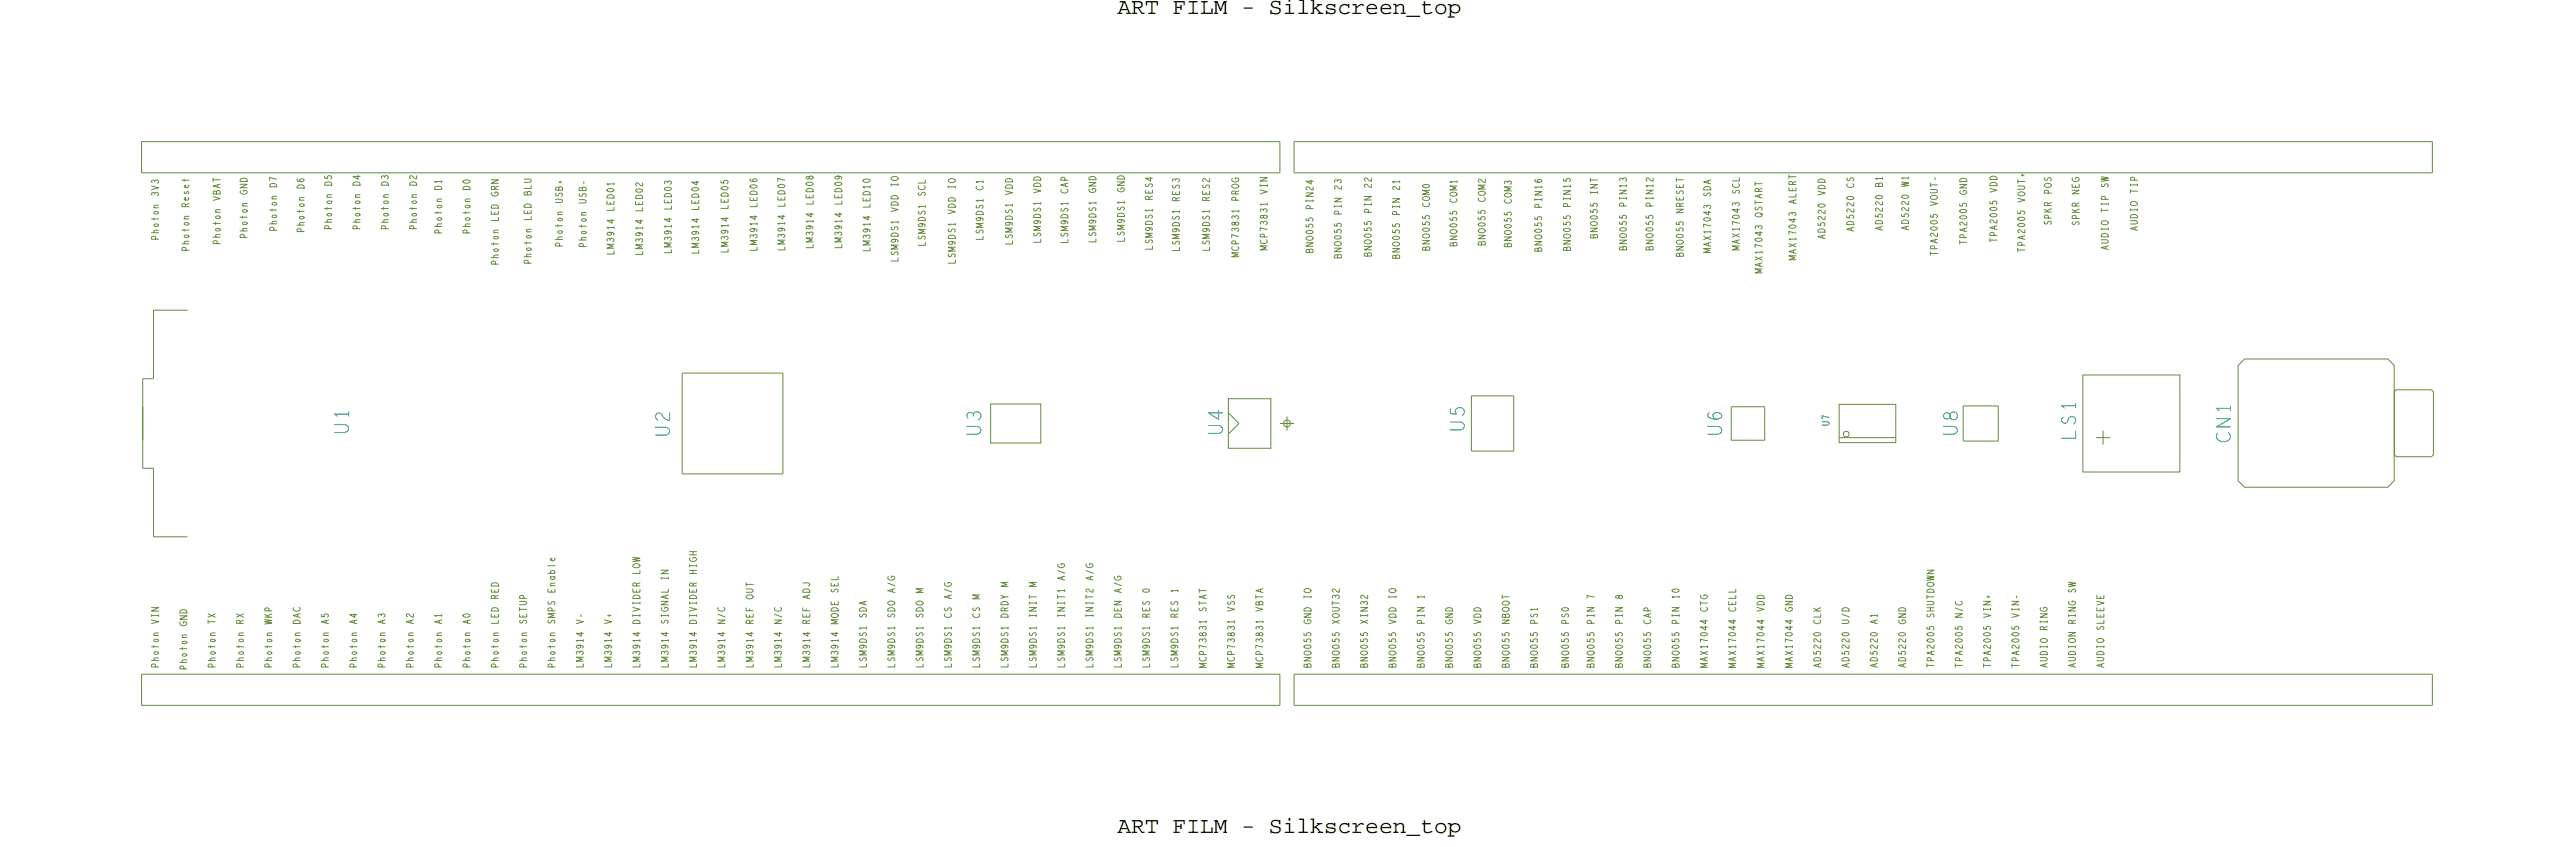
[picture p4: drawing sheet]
<svg xmlns="http://www.w3.org/2000/svg" width="231mm" height="76mm" viewBox="0 0 231 76" stroke-linecap="round" stroke-linejoin="round" font-family="sans-serif">
<defs><g id="words">
<g font-size="2.1">
<text x="100.2" y="1.2">ART FILM - Silkscreen_top</text>
<text x="100.2" y="74.7">ART FILM - Silkscreen_top</text>
</g>
<g font-size=".6" fill="#638b3a">
<text x="14.2" y="17.7" transform="rotate(-90 14.2 17.7)">3V3</text>
<text x="14.2" y="21.5" transform="rotate(-90 14.2 21.5)">Photon</text>
<text x="16.9" y="22.5" transform="rotate(-90 16.9 22.5)">Photon</text>
<text x="16.9" y="18.7" transform="rotate(-90 16.9 18.7)">Reset</text>
<text x="19.8" y="21.9" transform="rotate(-90 19.8 21.9)">Photon</text>
<text x="22.2" y="21.4" transform="rotate(-90 22.2 21.4)">Photon</text>
<text x="24.8" y="20.7" transform="rotate(-90 24.8 20.7)">Photon</text>
<text x="27.3" y="20.8" transform="rotate(-90 27.3 20.8)">Photon</text>
<text x="29.8" y="20.6" transform="rotate(-90 29.8 20.6)">Photon</text>
<text x="32.3" y="20.6" transform="rotate(-90 32.3 20.6)">Photon</text>
<text x="34.8" y="20.6" transform="rotate(-90 34.8 20.6)">Photon</text>
<text x="37.4" y="20.6" transform="rotate(-90 37.4 20.6)">Photon</text>
<text x="39.6" y="21" transform="rotate(-90 39.6 21)">Photon</text>
<text x="42.2" y="21" transform="rotate(-90 42.2 21)">Photon</text>
<text x="44.7" y="23.7" transform="rotate(-90 44.7 23.7)">Photon</text>
<text x="47.6" y="23.7" transform="rotate(-90 47.6 23.7)">Photon</text>
<text x="50.5" y="22.1" transform="rotate(-90 50.5 22.1)">Photon</text>
<text x="52.6" y="22.2" transform="rotate(-90 52.6 22.2)">Photon</text>
<text x="105.8" y="18.1" transform="rotate(-90 105.8 18.1)">RES3</text>
<text x="145.9" y="18.6" transform="rotate(-90 145.9 18.6)">PIN13</text>
<text x="161.1" y="18.4" transform="rotate(-90 161.1 18.4)">ALERT</text>
<text x="44.7" y="53.8" transform="rotate(-90 44.7 53.8)">RED</text>
<text x="49.8" y="53.3" transform="rotate(-90 49.8 53.3)">Enable</text>
<text x="62.5" y="51.6" transform="rotate(-90 62.5 51.6)">HIGH</text>
<text x="105.7" y="53.3" transform="rotate(-90 105.7 53.3)">1</text>
<text x="127.8" y="53.8" transform="rotate(-90 127.8 53.8)">1</text>
<text x="14.2" y="59.9" transform="rotate(-90 14.2 59.9)">Photon</text>
<text x="19.3" y="59.9" transform="rotate(-90 19.3 59.9)">Photon</text>
<text x="21.8" y="59.9" transform="rotate(-90 21.8 59.9)">Photon</text>
<text x="24.4" y="59.9" transform="rotate(-90 24.4 59.9)">Photon</text>
<text x="26.9" y="59.9" transform="rotate(-90 26.9 59.9)">Photon</text>
<text x="29.5" y="59.9" transform="rotate(-90 29.5 59.9)">Photon</text>
<text x="32" y="59.9" transform="rotate(-90 32 59.9)">Photon</text>
<text x="34.5" y="59.9" transform="rotate(-90 34.5 59.9)">Photon</text>
<text x="34.5" y="56" transform="rotate(-90 34.5 56)">A3</text>
<text x="37.1" y="59.9" transform="rotate(-90 37.1 59.9)">Photon</text>
<text x="39.6" y="59.9" transform="rotate(-90 39.6 59.9)">Photon</text>
<text x="39.6" y="56" transform="rotate(-90 39.6 56)">A1</text>
<text x="42.2" y="59.9" transform="rotate(-90 42.2 59.9)">Photon</text>
<text x="44.7" y="59.9" transform="rotate(-90 44.7 59.9)">Photon</text>
<text x="47.2" y="59.9" transform="rotate(-90 47.2 59.9)">Photon</text>
<text x="49.8" y="59.9" transform="rotate(-90 49.8 59.9)">Photon</text>
<text x="54.9" y="56" transform="rotate(-90 54.9 56)">V+</text>
<text x="67.6" y="56" transform="rotate(-90 67.6 56)">REF</text>
<text x="72.6" y="56" transform="rotate(-90 72.6 56)">REF</text>
<text x="95.5" y="55.5" transform="rotate(-90 95.5 55.5)">INIT1</text>
<text x="103.1" y="55.5" transform="rotate(-90 103.1 55.5)">RES</text>
<text x="105.7" y="55.5" transform="rotate(-90 105.7 55.5)">RES</text>
<text x="168.4" y="56" transform="rotate(-90 168.4 56)">A1</text>
<text x="178.6" y="55.5" transform="rotate(-90 178.6 55.5)">VIN+</text>
<text x="16.8" y="60" transform="rotate(-90 16.8 60)">Photon</text>
</g>
</g></defs>
<!-- layer: Components -->
<g fill="none" stroke="#638b3a" stroke-width=".09">
<path d="M12.7 15.5h102.1zM12.7 12.7v2.8zM12.7 12.7h102.1zM114.8 12.7v2.8zM116.1 15.5h102.1zM116.1 12.7v2.8zM116.1 12.7h102.1zM218.2 12.7v2.8zM12.8 36.4v3.1zM12.8 34v8zM12.8 34h1zM13.8 27.8v6.2z"/>
<path d="M13.8 27.8h3zM61.2 33.5v9zM61.2 33.5h9zM70.2 33.5v9zM88.9 36.2h4.5v3.5h-4.5zM110.2 37l.9 1zM110.2 35.8h3.8v4.4h-3.8zM111.1 38l-.9 .9zM132 35.5h3.8zM132 35.5v4.9zM135.8 35.5v4.9zM155.3 39.5h3z"/>
<path d="M155.3 36.5v3zM155.3 36.5h3zM158.3 36.5v3zM165 39.2h5.1zM165 36.3h5.1v3.4h-5.1zM165.4 38.8l.2-.1 .2 .1 .1 .1-.1 .2-.2 .1-.2-.1v-.2zM176.1 39.5h3.1zM176.1 36.4v3.1zM176.1 36.4h3.1zM179.2 36.4v3.1zM186.8 33.6h8.7v8.7h-8.7zM188 39.2h1.3z"/>
<path d="M188.6 38.6v1.3zM200.8 32.8l.5-.6h12.9l.6 .6v10.3l-.6 .6h-12.9l-.5-.6zM215 35h3.1l.2 .1v5.7l-.2 .2h-3.1l-.2-.2v-5.7zM12.8 42h1zM13.8 48.1h3zM13.8 42v6.1zM61.2 42.5h9zM132 40.4h3.8zM12.7 63.2h102.1zM12.7 60.5v2.7zM12.7 60.5h102.1zM114.8 60.5v2.7z"/>
<path d="M116.1 63.2h102.1zM116.1 60.5v2.7zM116.1 60.5h102.1zM218.2 60.5v2.7z"/>
</g>
<!-- layer: Text -->
<g fill="none" stroke="#0097b7" stroke-width=".09">
<path d="M30 38.1h.9a.35 .35 0 0 1 .4 .3 .35 .35 0 0 1-.4 .4h-.9M31.3 37.1h-1.3l.3 .2M31.3 36.9v.4M58.8 38.3h.9a.35 .35 0 0 1 .4 .4 .35 .35 0 0 1-.4 .3h-.9M60.1 37v.7a.85 .85 0 0 1-.8-.6 .32 .32 0 0 0-.5 .1 .32 .32 0 0 0 .2 .5M86.7 38.2h.9a.35 .35 0 0 1 .4 .4 .35 .35 0 0 1-.4 .3h-.9M87.3 37.2a.31 .31 0 0 0-.5-.2 .31 .31 0 0 0 0 .5M87.3 37.3a.36 .36 0 0 1 .3-.4 .36 .36 0 0 1 .4 .3 .36 .36 0 0 1-.3 .4M108.4 38.2h.9a.35 .35 0 0 1 .4 .3 .35 .35 0 0 1-.4 .4h-.9M109.3 36.8v.8l-.9-.6h1.3M130.1 36.7v.4h.5a.39 .39 0 0 1 .2-.5 .39 .39 0 0 1 .5 .1 .39 .39 0 0 1-.1 .6M130.1 37.8h.9a.35 .35 0 0 1 .4 .4 .35 .35 0 0 1-.4 .3h-.9"/>
<path d="M153.2 38.2h.9a.35 .35 0 0 1 .3 .4 .35 .35 0 0 1-.3 .3h-.9M153.3 37l-.1 .2a.74 .74 0 0 0 1.2 .1 .43 .43 0 0 0-.3-.3 .43 .43 0 0 0-.5 .3l.3 .3M163.4 37.8h.5l.2 .2-.2 .1h-.5M164.1 37.4l-.7-.1v.2M174.3 38.2h.9a.35 .35 0 0 1 .4 .4 .35 .35 0 0 1-.4 .3h-.9M174.5 37a.3 .3 0 0 0 0 .6 .29 .29 0 0 0 .4-.4 .34 .34 0 0 1 .5-.2 .34 .34 0 0 1 0 .6 .34 .34 0 0 1-.5-.2 .29 .29 0 0 0-.1-.4 .29 .29 0 0 0-.3 0zM185.1 37.4a.29 .29 0 0 0-.1 .5 .29 .29 0 0 0 .5-.1 .37 .37 0 0 1 .2-.4 .37 .37 0 0 1 .5 .1 .37 .37 0 0 1-.2 .5M186.2 36.4h-1.3l.3 .2M186.2 38.6v.7h-1.3M186.2 36.2v.4M198.8 37.5h1.3l-1.3 .8h1.3M199.9 38.8a.45 .45 0 0 1 .1 .6 .45 .45 0 0 1-.5 .2 .51 .51 0 0 1-.6-.2 .51 .51 0 0 1 0-.5"/>
<path d="M200.1 36.6h-1.3l.3 .2M200.1 36.4v.4"/>
</g>
<g fill="none" stroke="#638b3a" stroke-width=".09">
<path d="M13.6 16.7l.6 .1-.6 .2M13.6 19.6h.6M13.9 16.2a.14 .14 0 0 0-.2 0 .14 .14 0 0 0-.1 .2M13.9 17.4a.14 .14 0 0 0-.2-.1 .14 .14 0 0 0-.1 .2M16.3 16.2h.6M16.6 18.5v-.2h-.3v.2h.6M19.1 17.6l.7 .2-.7 .2M19.1 16.1h.7M19.1 16v.3M19.4 17.2h-.2l-.1 .2h.7v-.2l-.2-.1h-.2v.3M19.5 16.6v.2M19.8 16.5l-.7 .2 .7 .1"/>
<path d="M21.5 16.5h.7l-.7 .3h.7M21.5 19.5h.7M21.6 16.1a.34 .34 0 0 1 .3-.1 .34 .34 0 0 1 .3 .3h-.7zM21.6 17.1a.28 .28 0 0 0 .2 .3 .28 .28 0 0 0 .3-.1l.1-.1-.2-.1h-.1v.1M24.2 18.8h.6M24.2 16.6a.34 .34 0 0 1 .4-.1 .34 .34 0 0 1 .2 .3h-.6zM24.8 16.1l-.6-.2v.3M26.6 19h.7M26.7 16.7a.34 .34 0 0 1 .3-.1 .34 .34 0 0 1 .3 .3h-.7zM26.7 16v.1a.32 .32 0 0 0 .3 .2 .32 .32 0 0 0 .3-.2 .17 .17 0 0 0-.3-.1 .17 .17 0 0 0-.1 .2l.1 .1M29.1 15.8v.2h.3a.17 .17 0 0 1 .1-.2 .17 .17 0 0 1 .2 0 .17 .17 0 0 1 0 .2M29.1 18.7h.7"/>
<path d="M29.1 19.9h.7M29.2 16.4a.34 .34 0 0 1 .3-.1 .34 .34 0 0 1 .3 .3h-.7zM31.7 18.7h.6M31.7 19.9h.6M31.7 16.4a.34 .34 0 0 1 .4-.1 .34 .34 0 0 1 .2 .3h-.6zM32.1 15.7v.4l-.4-.3h.6M34.2 18.7h.6M34.2 19.9h.6M34.2 16.4a.34 .34 0 0 1 .4-.1 .34 .34 0 0 1 .2 .3h-.6zM34.5 15.9a.14 .14 0 0 0-.2-.1 .14 .14 0 0 0 0 .2M34.5 15.9a.16 .16 0 0 1 .1-.2 .16 .16 0 0 1 .2 .2 .16 .16 0 0 1-.1 .1M36.7 18.7h.7"/>
<path d="M36.7 19.9h.7M36.8 16.4a.34 .34 0 0 1 .3-.1 .34 .34 0 0 1 .3 .3h-.7zM37.4 15.8v.2h-.2l-.2-.2a.14 .14 0 0 0-.2 0 .14 .14 0 0 0 0 .2M39 19.1h.6M39 16.8a.34 .34 0 0 1 .4-.1 .34 .34 0 0 1 .2 .3h-.6zM39.6 16.3h-.6l.1 .1M39.6 16.2v.2M41.5 19.1h.7M41.6 16.2a.36 .36 0 0 1 .5 .1 .36 .36 0 0 1-.5-.1zM41.6 16.8a.34 .34 0 0 1 .3-.1 .34 .34 0 0 1 .3 .3h-.7zM44.1 16.1h.6l-.6 .3h.6M44.1 18.9v.3h.6v-.3"/>
<path d="M44.1 18.5a.34 .34 0 0 1 .4-.1 .34 .34 0 0 1 .2 .3h-.6zM44.1 17.3a.28 .28 0 0 0 .2 .3 .28 .28 0 0 0 .3-.1l.1-.1-.1-.2h-.2v.2M44.4 19v.2M44.4 17l-.1-.3-.2 .1v.2h.6M44.7 19.5v.3h-.6M44.7 16.7l-.3 .1M47 16.1h.5l.1 .1-.1 .1h-.5M47 18.9v.2h.6v-.2M47 18.4a.34 .34 0 0 1 .4-.1 .34 .34 0 0 1 .2 .3h-.6zM47.3 17.3l-.3-.1v.3h.6v-.3h-.1h-.2v.3M47.3 19v.1M47.6 16.6v.3h-.6"/>
<path d="M47.6 19.4v.3h-.6M49.8 17.9h.5l.2 .1-.2 .2h-.5M49.9 17.3v.2h.2a.2 .2 0 0 1 .1-.2 .2 .2 0 0 1 .3 .2l-.1 .1M50.1 16.3h.3M50.1 16.8h-.2l-.1 .2h.7v-.2l-.2-.1-.2 .1v.2M50.2 16.2v.2M51.9 17.9h.5l.2 .2-.2 .1h-.5M52 17.4v.2h.2a.2 .2 0 0 1 .1-.2 .2 .2 0 0 1 .3 .1l-.1 .1M52.2 16.9h-.2l-.1 .2h.7v-.2l-.2-.1h-.1l-.1 .3M52.4 16.3v.2M54.4 18v.3h.7v-.3M54.5 17a.36 .36 0 0 1 .6 .1 .36 .36 0 0 1-.6-.1z"/>
<path d="M54.5 17.6a.34 .34 0 0 1 .3-.1 .34 .34 0 0 1 .3 .3h-.7zM54.7 18.1v.2M54.9 19.7v.3l-.5-.2h.7M55.1 16.5h-.7l.2 .1M55.1 18.6v.3h-.7M55.1 16.4v.2M57 18.1v.2h.7v-.2M57 17a.36 .36 0 0 1 .6 .1 .36 .36 0 0 1-.6-.1zM57 17.6a.34 .34 0 0 1 .4-.1 .34 .34 0 0 1 .3 .3h-.7zM57.3 18.2v.1M57.5 19.7v.4l-.5-.3h.7M57.7 16.4v.3l-.3-.1-.1-.2a.15 .15 0 0 0-.3 0 .16 .16 0 0 0 .1 .3"/>
<path d="M57.7 18.6v.3h-.7M59.6 17.9v.3h.6v-.3M59.6 16.9a.36 .36 0 0 1 .6 .1 .36 .36 0 0 1-.6-.1zM59.6 17.5a.34 .34 0 0 1 .4-.2 .34 .34 0 0 1 .2 .3h-.6zM59.9 16.3a.14 .14 0 0 0-.2 0 .14 .14 0 0 0-.1 .2M59.9 16.4a.16 .16 0 0 1 .1-.2 .16 .16 0 0 1 .2 .1 .16 .16 0 0 1-.1 .2M59.9 18v.2M60 19.6v.3l-.4-.3h.6M60.2 18.5v.2h-.6M62 18v.2h.7v-.2M62.1 16.9a.36 .36 0 0 1 .6 .1 .36 .36 0 0 1-.6-.1zM62.1 17.5a.34 .34 0 0 1 .3-.1 .34 .34 0 0 1 .3 .3h-.7z"/>
<path d="M62.4 18.1v.1M62.5 16.2v.4l-.5-.3h.7M62.5 19.6v.3l-.5-.2h.7M62.7 18.5v.3h-.7M64.7 16.2v.2h.3a.17 .17 0 0 1 0-.2 .17 .17 0 0 1 .2 0 .17 .17 0 0 1 0 .3M64.7 17.9v.2h.6v-.2M64.7 16.8a.36 .36 0 0 1 .6 .1 .36 .36 0 0 1-.6-.1zM64.7 17.4a.34 .34 0 0 1 .4-.1 .34 .34 0 0 1 .2 .3h-.6zM65 18v.1M65.1 19.5v.3l-.4-.2h.6M65.3 18.4v.3h-.6M67.3 17.7v.3h.6v-.3"/>
<path d="M67.3 16.7a.36 .36 0 0 1 .6 .1 .36 .36 0 0 1-.6-.1zM67.3 17.2a.34 .34 0 0 1 .4-.1 .34 .34 0 0 1 .2 .3h-.6zM67.3 16v.1a.32 .32 0 0 0 .3 .2 .32 .32 0 0 0 .3-.2 .17 .17 0 0 0-.2-.1 .17 .17 0 0 0-.1 .2v.1M67.6 17.8v.2M67.7 19.3v.4l-.4-.3h.6M67.9 18.3v.2h-.6M67.9 20v.2M69.8 17.7v.2h.6v-.2M69.8 16.6a.36 .36 0 0 1 .6 .1 .36 .36 0 0 1-.6-.1zM69.8 17.2a.34 .34 0 0 1 .4-.1 .34 .34 0 0 1 .2 .3h-.6zM70.1 17.8v.1M70.2 19.3v.3l-.4-.2h.6"/>
<path d="M70.4 16.1l-.6-.1v.3M70.4 18.2v.3h-.6M70.4 20v.1M72.3 17.5v.2h.6v-.2M72.3 15.9a.16 .16 0 0 0 .2 .1 .16 .16 0 0 0 .1-.2 .17 .17 0 0 1 .3 .1 .17 .17 0 0 1-.1 .2 .17 .17 0 0 1-.2-.2l-.1-.1zM72.3 16.4a.36 .36 0 0 1 .6 .1 .36 .36 0 0 1-.6-.1zM72.3 17a.34 .34 0 0 1 .4-.1 .34 .34 0 0 1 .2 .3h-.6zM72.6 17.6v.1M72.8 19.1v.3l-.5-.2h.6M72.9 18v.3h-.6M72.9 19.8h-.6l.1 .1M72.9 19.8v.1"/>
<path d="M74.9 17.5v.2h.6v-.2M74.9 16.4a.36 .36 0 0 1 .6 .1 .36 .36 0 0 1-.6-.1zM74.9 17a.34 .34 0 0 1 .4-.1 .34 .34 0 0 1 .2 .3h-.6zM75.1 15.8l.2 .1a.17 .17 0 0 1-.2 .2 .18 .18 0 0 1-.2-.3 .35 .35 0 0 1 .6 .2h-.1M75.2 17.6v.1M75.3 19.1v.3l-.4-.2h.6M75.5 18v.3h-.6M75.5 19.8h-.6l.1 .1M75.5 19.8v.1M77.4 17.7v.3h.6v-.3M77.4 16.1a.36 .36 0 0 1 .6 .2 .36 .36 0 0 1-.6-.2zM77.4 17.3a.34 .34 0 0 1 .4-.1 .34 .34 0 0 1 .2 .3h-.6z"/>
<path d="M77.7 17.8v.2M77.9 19.4v.3l-.5-.2h.6M78 16.8h-.6h.1M78 18.3v.3h-.6M78 16.7v.1M79.9 18.6l.7 .2-.7 .2M79.9 16.6h.7M79.9 16.5v.1M80 17.6a.34 .34 0 0 1 .3-.1 .34 .34 0 0 1 .3 .3h-.7zM80 18.2a.34 .34 0 0 1 .3-.1 .34 .34 0 0 1 .3 .3h-.7zM80 15.9a.34 .34 0 0 1 .6 .2 .35 .35 0 0 1-.7-.1zM80.6 19.9h-.7l.2 .1"/>
<path d="M80.6 16.5v.1M80.6 19.8v.2M82.4 19.6a.34 .34 0 0 1 .4-.1 .34 .34 0 0 1 .2 .3h-.6zM82.4 17.3v.2h.2a.2 .2 0 0 1 .2-.2 .2 .2 0 0 1 .2 .1l-.1 .1M82.4 19v.1l.2 .1a.2 .2 0 0 1 .2-.3 .2 .2 0 0 1 .2 .2l-.1 .1M82.9 16.7a.22 .22 0 0 1 0 .3 .22 .22 0 0 1-.3 0l-.2-.1v-.2M83 16.1v.3h-.6M83 18.5h-.6l.1 .1M83 18.4v.2M85.1 18.8l.6 .2-.6 .2M85.1 16.8h.6M85.1 16.7v.1"/>
<path d="M85.1 17.8a.34 .34 0 0 1 .4-.1 .34 .34 0 0 1 .2 .3h-.6zM85.1 18.4a.34 .34 0 0 1 .4-.1 .34 .34 0 0 1 .2 .3h-.6zM85.1 16.1a.34 .34 0 0 1 .6 .2 .35 .35 0 0 1-.6-.2zM85.7 16.7v.1M87.6 19a.34 .34 0 0 1 .4-.1 .34 .34 0 0 1 .2 .3h-.6zM87.6 18.4v.2h.2a.2 .2 0 0 1 .2-.2 .2 .2 0 0 1 .2 .2l-.1 .1M87.8 19.5l.1 .1a.17 .17 0 0 1-.1 .2 .17 .17 0 0 1-.2-.2 .35 .35 0 0 1 .6 .1l-.1 .1M88.1 16.7a.22 .22 0 0 1 0 .3 .22 .22 0 0 1-.3 0l-.2-.1v-.2M88.2 16.3h-.6l.1 .1M88.2 18h-.6l.1 .1M88.2 16.2v.2M88.2 17.9v.2"/>
<path d="M90.2 17.1l.6 .2-.6 .1M90.2 16.1a.34 .34 0 0 1 .4-.1 .34 .34 0 0 1 .2 .3h-.6zM90.2 16.7a.34 .34 0 0 1 .4-.1 .34 .34 0 0 1 .2 .3h-.6zM90.2 19.5a.34 .34 0 0 1 .4-.1 .34 .34 0 0 1 .2 .3h-.6zM90.3 18.8l-.1 .2h.2a.2 .2 0 0 1 .2-.2 .2 .2 0 0 1 .2 .2l-.1 .1M90.4 19.9l.2 .1a.17 .17 0 0 1-.2 .2 .17 .17 0 0 1-.2-.2 .35 .35 0 0 1 .6 .1l-.1 .1M90.8 18.4h-.6l.1 .1M90.8 18.3v.2M92.7 17l.7 .1-.7 .2M92.8 16a.34 .34 0 0 1 .3-.1 .34 .34 0 0 1 .3 .3h-.7zM92.8 16.5a.34 .34 0 0 1 .3-.1 .34 .34 0 0 1 .3 .3h-.7zM92.8 19.3a.34 .34 0 0 1 .3-.1 .34 .34 0 0 1 .3 .3h-.7z"/>
<path d="M92.8 18.7v.2h.2a.2 .2 0 0 1 .1-.2 .2 .2 0 0 1 .3 .1l-.1 .1M93 19.8l.1 .1a.17 .17 0 0 1-.2 .1 .17 .17 0 0 1-.1-.2 .35 .35 0 0 1 .5 .2M93.4 18.2h-.7l.1 .1M93.4 18.2v.1M95.2 19.3a.34 .34 0 0 1 .4-.1 .34 .34 0 0 1 .2 .3h-.6zM95.2 18.7v.2h.2a.2 .2 0 0 1 .2-.2 .2 .2 0 0 1 .2 .1l-.1 .2M95.4 19.8l.2 .1a.17 .17 0 0 1-.2 .2 .18 .18 0 0 1-.2-.3 .35 .35 0 0 1 .6 .2l-.1 .1M95.5 16.2l-.1-.3-.2 .1v.2h.6M95.6 16.5v.2M95.7 17a.22 .22 0 0 1 0 .3 .22 .22 0 0 1-.3 0l-.2-.1v-.2M95.8 16.4l-.6 .2 .6 .2M95.8 18.3h-.6h.1"/>
<path d="M95.8 18.2v.1M97.7 16.4h.6l-.6 .3h.6M97.7 15.9a.34 .34 0 0 1 .4-.1 .34 .34 0 0 1 .2 .3h-.6zM97.7 19.3a.34 .34 0 0 1 .4-.1 .34 .34 0 0 1 .2 .3h-.6zM97.7 16.9a.28 .28 0 0 0 .2 .4 .28 .28 0 0 0 .3-.1l.1-.1-.1-.2h-.2v.1M97.7 18.6v.2l.2 .1a.2 .2 0 0 1 .2-.3 .2 .2 0 0 1 .2 .2l-.1 .1M97.9 19.7l.2 .1a.17 .17 0 0 1-.2 .2 .17 .17 0 0 1-.2-.2 .35 .35 0 0 1 .6 .1l-.1 .1M98.3 18.2h-.6l.1 .1M98.3 18.1v.2M100.2 16.3h.7l-.7 .3h.7M100.3 15.9a.34 .34 0 0 1 .3-.1 .34 .34 0 0 1 .3 .3h-.7zM100.3 19.2a.34 .34 0 0 1 .3-.1 .34 .34 0 0 1 .3 .3h-.7z"/>
<path d="M100.3 16.9a.28 .28 0 0 0 .1 .3 .28 .28 0 0 0 .4-.1l.1-.1-.2-.2h-.2v.2M100.3 18.6v.2h.2a.2 .2 0 0 1 .1-.2 .2 .2 0 0 1 .3 .1l-.1 .1M100.5 19.7l.1 .1a.17 .17 0 0 1-.2 .2 .17 .17 0 0 1-.1-.3 .35 .35 0 0 1 .5 .2M100.9 18.1h-.7l.2 .1M100.9 18.1v.1M102.7 17v.3h.7v-.3M102.8 19.9a.34 .34 0 0 1 .3-.1 .34 .34 0 0 1 .3 .3h-.7zM102.8 16.5v.2h.2a.2 .2 0 0 1 .1-.2 .2 .2 0 0 1 .3 .1l-.1 .2M102.8 19.3v.2h.2a.2 .2 0 0 1 .1-.2 .2 .2 0 0 1 .3 .1l-.1 .2M103 17.2v.1M103.1 17.9l-.1-.3-.2 .1-.1 .2h.7M103.2 15.9v.3l-.5-.2h.7"/>
<path d="M103.4 18.9h-.7h.2M103.4 17.6l-.3 .1M103.4 18.8v.1M105.2 17.2v.2h.6v-.2M105.2 16.6v.2h.2a.2 .2 0 0 1 .2-.2 .2 .2 0 0 1 .2 .2l-.1 .1M105.2 19.4v.2h.2a.2 .2 0 0 1 .2-.2 .2 .2 0 0 1 .2 .2l-.1 .1M105.5 16.1a.15 .15 0 0 0-.3 0 .14 .14 0 0 0 0 .2M105.5 18l-.1-.3-.2 .1v.2h.6M105.8 19h-.6l.1 .1M105.8 18.9v.2M107.9 17.1v.3h.6v-.3M107.9 16.6v.2h.2a.2 .2 0 0 1 .2-.2 .2 .2 0 0 1 .2 .1l-.1 .2"/>
<path d="M107.9 19.4v.2h.2a.2 .2 0 0 1 .2-.2 .2 .2 0 0 1 .2 .1l-.1 .2M108.2 17.2v.2M108.2 18l-.1-.3h-.2v.3h.6M108.5 16v.3l-.2-.1-.2-.1a.14 .14 0 0 0-.2 0 .14 .14 0 0 0 .1 .2M108.5 19h-.6h.1M108.5 17.7l-.3 .1M108.5 18.9v.1M110.5 20a.16 .16 0 0 0 .2 .2 .16 .16 0 0 0 .1-.2 .17 .17 0 0 1 .3 0 .17 .17 0 0 1-.1 .2 .17 .17 0 0 1-.2-.2l-.2-.1zM110.5 16.6a.34 .34 0 0 1 .6 .2 .35 .35 0 0 1-.6-.2zM110.5 16a.28 .28 0 0 0 .2 .3 .28 .28 0 0 0 .4-.1v-.1l-.1-.1h-.2v.1M110.8 19.4a.14 .14 0 0 0-.2 0 .14 .14 0 0 0-.1 .2M110.8 19.5a.16 .16 0 0 1 .1-.2 .16 .16 0 0 1 .2 .2 .16 .16 0 0 1-.1 .1"/>
<path d="M110.8 17.4l-.1-.3-.2 .1v.2h.6M110.9 18l-.1-.3-.3 .1v.2h.6M111.1 18.9h-.6l.1 .1M111.1 17.1l-.3 .1M111.1 18.9v.1M113 15.9h.7l-.7 .3h.7M113 17l.7 .2-.7 .2M113 16.6h.7M113 16.6v.1M113.1 19.4a.16 .16 0 0 0 .1 .2 .18 .18 0 0 0 .2-.3 .17 .17 0 0 1 .2 .1 .17 .17 0 0 1-.1 .2 .17 .17 0 0 1-.2-.2l-.1-.1zM113.3 18.8a.14 .14 0 0 0-.2 0 .14 .14 0 0 0 0 .2M113.3 18.9a.16 .16 0 0 1 .2-.2 .16 .16 0 0 1 .1 .1 .16 .16 0 0 1-.1 .2"/>
<path d="M113.3 19.9a.14 .14 0 0 0-.2 0 .14 .14 0 0 0 0 .2M113.7 18.3h-.7l.2 .1M113.7 16.6v.1M113.7 18.2v.2M117.2 17.3h.6l-.6 .3h.6M117.2 19.6v.2h.2a.17 .17 0 0 1 .1-.2 .17 .17 0 0 1 .2 0 .17 .17 0 0 1 0 .2M117.2 18h.6M117.2 17.9v.2M117.5 18.7l-.1-.3-.2 .1v.2h.6M117.6 16.2v.3l-.4-.2h.6M117.8 16.8v.2h-.2l-.2-.2a.14 .14 0 0 0-.2 0 .14 .14 0 0 0 .1 .2M117.8 17.9v.2"/>
<path d="M119.7 17.8h.6l-.6 .3h.6M119.7 18.5h.6M119.7 18.4v.2M120 16.2a.14 .14 0 0 0-.2-.1 .16 .16 0 0 0-.1 .3M120 16.3a.16 .16 0 0 1 .1-.2 .16 .16 0 0 1 .2 .1 .16 .16 0 0 1-.1 .2M120.1 19.2l-.1-.3-.3 .1v.2h.6M120.3 16.7v.3l-.2-.1-.2-.2a.14 .14 0 0 0-.2 0 .14 .14 0 0 0 .1 .2M120.3 18.4v.2M122.4 17.6h.6l-.6 .3h.6M122.4 19.9v.2h.3a.17 .17 0 0 1 0-.2 .17 .17 0 0 1 .2 0 .17 .17 0 0 1 0 .3M122.4 18.3h.6M122.4 18.3v.1"/>
<path d="M122.8 19l-.1-.2-.3 .1v.1h.6M123 16v.2h-.2l-.2-.2a.14 .14 0 0 0-.2 0 .14 .14 0 0 0 .1 .2M123 16.5v.3l-.2-.1-.2-.1a.14 .14 0 0 0-.2 0 .14 .14 0 0 0 .1 .2M123 18.3v.1M124.9 17.8h.6l-.6 .3h.6M124.9 18.5h.6M124.9 18.5v.1M125.3 19.2l-.1-.2-.3 .1v.1h.6M125.5 16.3h-.6l.1 .1M125.5 16.7v.3l-.2-.1-.1-.2a.16 .16 0 0 0-.3 .1 .14 .14 0 0 0 .1 .2M125.5 16.2v.2M125.5 18.5v.1"/>
<path d="M127.6 19.4v.2h.3a.17 .17 0 0 1 0-.2 .17 .17 0 0 1 .3 0 .17 .17 0 0 1-.1 .2M127.6 19.9v.2h.3a.17 .17 0 0 1 0-.2 .17 .17 0 0 1 .3 .1 .17 .17 0 0 1-.1 .2M127.6 16.6a.36 .36 0 0 1 .6 .1 .36 .36 0 0 1-.6-.1zM127.7 17.7a.34 .34 0 0 1 .5 .2 .35 .35 0 0 1-.6-.2zM128.1 18.2a.22 .22 0 0 1 .1 .3 .22 .22 0 0 1-.3 0l-.3-.1 .1-.2M128.2 17.1h-.6l.5 .1-.5 .2h.6M130.1 19v.2h.2a.17 .17 0 0 1 .1-.2 .17 .17 0 0 1 .2 0 .17 .17 0 0 1 0 .2M130.1 19.5v.2l.2 .1a.17 .17 0 0 1 .1-.3 .17 .17 0 0 1 .2 .1 .17 .17 0 0 1 0 .2M130.1 17.3a.34 .34 0 0 1 .6 .2 .35 .35 0 0 1-.6-.1zM130.6 17.8a.22 .22 0 0 1 0 .3 .22 .22 0 0 1-.3 0l-.2-.1v-.2M130.7 16.3h-.6l.1 .1M130.7 16.7h-.6l.5 .2-.5 .1h.6"/>
<path d="M130.7 16.2v.2M132.6 18.9v.2h.3a.17 .17 0 0 1 0-.2 .17 .17 0 0 1 .3 0 .17 .17 0 0 1-.1 .3M132.6 19.5v.2h.3a.17 .17 0 0 1 0-.3 .17 .17 0 0 1 .3 .1 .17 .17 0 0 1-.1 .2M132.6 17.2a.34 .34 0 0 1 .6 .2 .35 .35 0 0 1-.6-.1zM133.1 17.7a.22 .22 0 0 1 .1 .3 .22 .22 0 0 1-.4 .1l-.2-.2v-.2M133.2 16.1v.3l-.2-.1-.2-.2a.14 .14 0 0 0-.2 0 .14 .14 0 0 0 .1 .2M133.2 16.6h-.6l.5 .2-.5 .2h.6M134.9 19.1v.2h.3a.17 .17 0 0 1 .1-.3 .17 .17 0 0 1 .2 .1 .17 .17 0 0 1 0 .2M134.9 19.6v.2h.3a.17 .17 0 0 1 .1-.2 .17 .17 0 0 1 .2 0 .17 .17 0 0 1 0 .3M135 17.4a.34 .34 0 0 1 .6 .1 .35 .35 0 0 1-.7-.1zM135.2 16.3a.14 .14 0 0 0-.2 0 .14 .14 0 0 0 0 .2M135.2 16.4a.16 .16 0 0 1 .2-.2 .16 .16 0 0 1 .1 .1 .16 .16 0 0 1-.1 .2"/>
<path d="M135.5 17.9a.22 .22 0 0 1 0 .3 .22 .22 0 0 1-.3 0l-.2-.1v-.2M135.6 16.8h-.7l.6 .1-.6 .2h.7M137.7 17.2h.6l-.6 .3h.6M137.7 19.5v.2h.2a.17 .17 0 0 1 .1-.3 .17 .17 0 0 1 .2 .1 .17 .17 0 0 1 0 .2M137.7 17.9h.6M137.7 17.8v.2M137.7 16.1a.32 .32 0 0 0 .3 .3 .32 .32 0 0 0 .3-.2 .17 .17 0 0 0-.2-.1 .17 .17 0 0 0-.1 .2M138 18.6l-.1-.3-.2 .1v.2h.6M138.3 16.8h-.6l.1 .1M138.3 16.7v.2M138.3 17.8v.2M140.2 16v.2h.3a.17 .17 0 0 1 .1-.2 .17 .17 0 0 1 .2 .1 .17 .17 0 0 1 0 .2"/>
<path d="M140.2 17.1h.7l-.7 .3h.7M140.2 19.4v.2h.3a.17 .17 0 0 1 .1-.2 .17 .17 0 0 1 .2 0 .17 .17 0 0 1 0 .2M140.2 20v.1l.3 .1a.17 .17 0 0 1 .1-.3 .17 .17 0 0 1 .2 .1 .17 .17 0 0 1 0 .2M140.2 17.8h.7M140.2 17.7v.2M140.6 18.5l-.1-.2h-.3v.2h.7M140.9 16.7h-.7l.2 .1M140.9 16.6v.2M140.9 17.7v.2M142.7 16.5h.6l-.6 .4h.6M142.7 18.3v.2h.2a.17 .17 0 0 1 .1-.2 .17 .17 0 0 1 .2 0 .17 .17 0 0 1 0 .2M142.7 18.8v.2h.2a.17 .17 0 0 1 .1-.2 .17 .17 0 0 1 .2 .1 .17 .17 0 0 1 0 .2"/>
<path d="M142.7 16v.3M142.7 17.2v.1M142.7 16.1h.6M142.7 17.3h.6M142.7 19.4a.36 .36 0 0 1 .6 .1 .36 .36 0 0 1-.6-.1zM142.7 20a.34 .34 0 0 1 .6 .1 .35 .35 0 0 1-.6-.1zM143.3 17.2v.1M145.3 17.1h.6l-.6 .3h.6M145.3 19.4v.1l.2 .1a.17 .17 0 0 1 .1-.3 .17 .17 0 0 1 .2 .1 .17 .17 0 0 1 0 .2M145.3 19.9v.2h.2a.17 .17 0 0 1 .1-.2 .17 .17 0 0 1 .2 0 .17 .17 0 0 1 0 .3M145.3 17.8h.6M145.3 17.7v.2"/>
<path d="M145.6 16.1a.14 .14 0 0 0-.2-.1 .14 .14 0 0 0-.1 .2M145.6 18.5l-.1-.3-.2 .1v.2h.6M145.9 16.7h-.6h.1M147.7 17.1h.6l-.6 .3h.6M147.7 19.4v.1l.2 .1a.17 .17 0 0 1 .1-.3 .17 .17 0 0 1 .2 .1 .17 .17 0 0 1 0 .2M147.7 19.9v.2h.2a.17 .17 0 0 1 .1-.2 .17 .17 0 0 1 .2 0 .17 .17 0 0 1 0 .3M147.7 17.8h.6M147.7 17.7v.2M148 18.5l-.1-.3-.2 .1v.2h.6M148.3 16v.2h-.2l-.2-.2a.14 .14 0 0 0-.2 0 .14 .14 0 0 0 .1 .2M148.3 16.7h-.6h.1M148.3 16.6v.1"/>
<path d="M148.3 17.7v.2M150.4 16.5v.3h.6v-.3M150.4 17.7v.2h.6v-.2M150.4 18.8h.6l-.6 .3h.6M150.4 19.9v.2h.2a.17 .17 0 0 1 .1-.2 .17 .17 0 0 1 .2 .1 .17 .17 0 0 1 0 .2M150.4 16v.3M150.4 16.1h.6M150.4 17.1v.2h.2a.2 .2 0 0 1 .2-.2 .2 .2 0 0 1 .2 .2l-.1 .1M150.7 16.7v.1M150.7 17.8v.1M150.7 18.5l-.1-.3-.2 .1v.2h.6M151 18.2l-.3 .1"/>
<path d="M152.8 19.6a.36 .36 0 0 1 .6 .1 .36 .36 0 0 1-.6-.1zM152.9 16.8a.34 .34 0 0 1 .3-.1 .34 .34 0 0 1 .3 .3h-.7zM152.9 17.3v.2h.2a.2 .2 0 0 1 .1-.2 .2 .2 0 0 1 .3 .2l-.1 .1M153.1 18.5a.14 .14 0 0 0-.2-.1 .14 .14 0 0 0 0 .2M153.1 18.6a.16 .16 0 0 1 .1-.2 .16 .16 0 0 1 .2 .1 .16 .16 0 0 1-.1 .2M153.2 16.2v.2M153.3 18.9v.4l-.5-.3h.7M153.5 16.1l-.7 .2 .7 .2M155.4 19.4a.36 .36 0 0 1 .6 .1 .36 .36 0 0 1-.6-.1zM155.5 17.1l-.1 .2h.2a.2 .2 0 0 1 .2-.2 .2 .2 0 0 1 .2 .1l-.1 .1M155.7 18.3a.14 .14 0 0 0-.2-.1 .14 .14 0 0 0-.1 .2M155.7 18.3a.16 .16 0 0 1 .1-.1 .16 .16 0 0 1 .2 .1 .16 .16 0 0 1-.1 .2"/>
<path d="M155.8 18.7v.3l-.4-.2h.6M155.9 16.5a.22 .22 0 0 1 .1 .3 .22 .22 0 0 1-.4 0l-.2-.1v-.2M156 15.9v.3h-.6M157.4 16.3v.3M157.4 18v.3M157.4 16.5h.7M157.4 18.1h.7M157.5 19.2a.34 .34 0 0 1 .6 .1 .35 .35 0 0 1-.7-.1zM157.5 18.6v.2h.2a.2 .2 0 0 1 .1-.2 .2 .2 0 0 1 .3 .1l-.1 .1M157.8 17.2l-.1-.3h-.2l-.1 .3h.7M157.8 17.5v.2M158.1 17.4l-.7 .2 .7 .2"/>
<path d="M158.1 16.9l-.3 .1M158.1 19.1l-.2 .1M160.5 16.8v.3h.6v-.3M160.5 15.7v.3M160.5 15.8h.6M160.8 19.2a.14 .14 0 0 0-.2-.1 .14 .14 0 0 0-.1 .2M160.8 19.2a.16 .16 0 0 1 .1-.2 .16 .16 0 0 1 .2 .2 .16 .16 0 0 1-.1 .1M160.8 16.5l-.1-.2h-.2v.2h.6M160.9 19.6v.3l-.4-.2h.6M161.1 17.4v.3h-.6M161.1 17.9l-.6 .2 .6 .2M163.1 17.1l.6 .2-.6 .2"/>
<path d="M163.1 18.4a.36 .36 0 0 1 .6 .1 .36 .36 0 0 1-.6-.1zM163.1 16.2a.34 .34 0 0 1 .4-.2 .34 .34 0 0 1 .2 .3h-.6zM163.1 16.7a.34 .34 0 0 1 .4-.1 .34 .34 0 0 1 .2 .3h-.6zM163.7 18.8v.3h-.2l-.2-.2a.14 .14 0 0 0-.2 0 .14 .14 0 0 0 .1 .2M163.7 19.4v.3l-.2-.1-.2-.2a.14 .14 0 0 0-.2 .1 .14 .14 0 0 0 .1 .2M165.7 19.3v.2h.2a.17 .17 0 0 1 .1-.2 .17 .17 0 0 1 .2 .1 .17 .17 0 0 1 0 .2M165.7 17.7a.36 .36 0 0 1 .6 .1 .36 .36 0 0 1-.6-.1zM165.7 20a.34 .34 0 0 1 .3-.2 .34 .34 0 0 1 .3 .3h-.6zM165.7 16v.1l.2 .1a.2 .2 0 0 1 .2-.2 .2 .2 0 0 1 .2 .1l-.1 .1M166.2 16.5a.22 .22 0 0 1 0 .3 .22 .22 0 0 1-.3 0l-.2-.1v-.2M166.3 18.2v.3l-.2-.1-.2-.2a.14 .14 0 0 0-.2 0 .14 .14 0 0 0 .1 .2M166.3 18.7v.3h-.2l-.2-.2a.14 .14 0 0 0-.2 0 .14 .14 0 0 0 .1 .2"/>
<path d="M168.2 19.3v.1l.3 .1a.17 .17 0 0 1 .1-.3 .17 .17 0 0 1 .2 .1 .17 .17 0 0 1 0 .2M168.2 17.6a.36 .36 0 0 1 .6 .1 .36 .36 0 0 1-.6-.1zM168.3 19.9a.34 .34 0 0 1 .3-.1 .34 .34 0 0 1 .3 .3h-.7zM168.5 16.5h-.2l-.1 .2h.7v-.2l-.2-.1-.2 .1v.2M168.9 16h-.7l.2 .1M168.9 18.1v.3l-.2-.1-.2-.2a.16 .16 0 0 0-.3 .1 .14 .14 0 0 0 .1 .2M168.9 18.7v.2h-.2l-.2-.2a.15 .15 0 0 0-.3 0 .14 .14 0 0 0 .1 .2M168.9 15.9v.2M170.6 16.3l.6 .1-.6 .1 .6 .1-.6 .1M170.6 19.2v.2h.2a.17 .17 0 0 1 .1-.2 .17 .17 0 0 1 .2 0 .17 .17 0 0 1 0 .3M170.6 17.6a.36 .36 0 0 1 .6 .1 .36 .36 0 0 1-.6-.1zM170.6 19.8a.34 .34 0 0 1 .4-.1 .34 .34 0 0 1 .2 .3h-.6z"/>
<path d="M171.2 16h-.6h.1M171.2 18.1v.2h-.2l-.2-.2a.14 .14 0 0 0-.2 0 .14 .14 0 0 0 .1 .2M171.2 18.6v.3l-.2-.1-.2-.2a.14 .14 0 0 0-.2 .1 .14 .14 0 0 0 .1 .2M171.2 15.9v.1M173.2 17h.4l.2 .1-.2 .2h-.4M173.2 18.1l.6 .2-.6 .1M173.2 19.3v.2h.2a.17 .17 0 0 1 .1-.2 .17 .17 0 0 1 .2 0 .17 .17 0 0 1 0 .2M173.2 16.6h.6M173.2 16.4v.3M173.2 19.9a.36 .36 0 0 1 .6 .1 .36 .36 0 0 1-.6-.1zM173.2 17.6a.34 .34 0 0 1 .6 .2 .35 .35 0 0 1-.6-.2zM173.6 15.9v.2"/>
<path d="M175.8 16.5h.6l-.6 .4h.6M175.8 18.3v.2h.3a.17 .17 0 0 1 0-.3 .17 .17 0 0 1 .3 .1 .17 .17 0 0 1-.1 .2M175.8 18.9a.36 .36 0 0 1 .6 .1 .36 .36 0 0 1-.6-.1zM175.8 19.4a.36 .36 0 0 1 .6 .1 .36 .36 0 0 1-.6-.1zM175.8 16.1a.34 .34 0 0 1 .4-.1 .34 .34 0 0 1 .2 .3h-.6zM175.9 17.1a.28 .28 0 0 0 .1 .3 .28 .28 0 0 0 .4-.1v-.1l-.1-.1h-.2v.1M176.4 19.9v.3l-.2-.1-.2-.2a.14 .14 0 0 0-.2 .1 .14 .14 0 0 0 .1 .2M178.5 16.9l.6 .2-.6 .1M178.5 18.1v.2h.3a.17 .17 0 0 1 0-.2 .17 .17 0 0 1 .3 0 .17 .17 0 0 1-.1 .2M178.5 18.7a.36 .36 0 0 1 .6 .1 .36 .36 0 0 1-.6-.1zM178.5 19.2a.36 .36 0 0 1 .6 .2 .36 .36 0 0 1-.6-.2zM178.5 15.9a.34 .34 0 0 1 .4-.1 .34 .34 0 0 1 .2 .3h-.6z"/>
<path d="M178.5 16.5a.34 .34 0 0 1 .4-.1 .34 .34 0 0 1 .2 .3h-.6zM179.1 19.7v.3l-.2-.1-.1-.2a.16 .16 0 0 0-.3 .1 .14 .14 0 0 0 .1 .2M181 16.7h.5l.1 .1-.1 .2h-.5M181 17.8l.6 .1-.6 .2M181 19v.1l.3 .1a.17 .17 0 0 1 0-.3 .17 .17 0 0 1 .3 .1 .17 .17 0 0 1-.1 .2M181 16.1v.3M181 16.3h.6M181 19.6a.36 .36 0 0 1 .6 .1 .36 .36 0 0 1-.6-.1zM181 17.3a.34 .34 0 0 1 .6 .1 .35 .35 0 0 1-.6-.1zM181.3 15.7h.3M181.4 15.6v.2M183.4 18.7l.4 .3"/>
<path d="M183.4 19h.6M183.4 16.5a.34 .34 0 0 1 .6 .2 .35 .35 0 0 1-.6-.1zM183.4 15.9v.2l.2 .1a.2 .2 0 0 1 .2-.3 .2 .2 0 0 1 .2 .2l-.1 .1M183.4 19.9v.1l.2 .1a.2 .2 0 0 1 .2-.3 .2 .2 0 0 1 .2 .2l-.1 .1M183.7 18.4l-.1-.2h-.2v.2h.6M183.7 17.3v-.2l-.3 .1v.1h.6M183.7 19.6v-.3l-.3 .1v.2h.6M184 18.2l-.3 .1M184 18.7l-.4 .2M185.9 16.5v.3h.6v-.3M185.9 17.1h.6l-.6 .3h.6M185.9 18.8l.4 .2"/>
<path d="M185.9 19h.6M185.9 16a.28 .28 0 0 0 .2 .3 .28 .28 0 0 0 .3-.1l.1-.1-.1-.2h-.2v.2M185.9 19.9v.2h.2a.2 .2 0 0 1 .2-.2 .2 .2 0 0 1 .2 .1l-.1 .2M186.2 16.6v.2M186.2 18.5l-.1-.3h-.2v.3h.6M186.2 19.6l-.1-.3-.2 .1v.2h.6M186.5 18.2l-.3 .1M186.5 18.7l-.4 .2M188.5 15.9l.6 .1-.6 .1 .6 .1-.6 .1M188.5 18.3h.6M188.5 18.2v.2M188.5 18.7v.3"/>
<path d="M188.5 18.9h.6M188.5 19.9a.34 .34 0 0 1 .6 .1 .35 .35 0 0 1-.6-.1zM188.6 16.5l-.1 .2h.2a.2 .2 0 0 1 .2-.2 .2 .2 0 0 1 .2 .1l-.1 .2M188.9 17.9l-.1-.3-.3 .1v.2h.6M189.1 18.2v.2M191.1 19.8h.5l.1 .1-.1 .2h-.5M191.1 16.6h.6M191.1 16.5v.2M191.1 17v.3M191.1 18.7v.2M191.1 17.1h.6M191.1 18.8h.6"/>
<path d="M191.1 19.3a.34 .34 0 0 1 .4-.1 .34 .34 0 0 1 .2 .3h-.6zM191.1 18.2a.34 .34 0 0 1 .6 .1 .35 .35 0 0 1-.6-.1zM191.5 16.2l-.1-.3-.3 .1v.2h.6M191.7 16.5v.2M191.7 18.7v.2M13.6 20.9h.6M14 21.4l-.1-.2-.3 .1v.1h.6M16.3 21.9h.6M16.3 20.6h.6M16.7 22.4l-.1-.2-.3 .1v.1h.6M19.1 20h.7M19.1 21.3h.7"/>
<path d="M19.5 21.8l-.1-.2-.3 .1v.1h.7M21.5 20.7h.7M21.9 21.3l-.1-.3-.3 .1v.2h.7M24.2 20.1h.6M24.6 20.6l-.1-.2-.3 .1v.1h.6M26.6 20.2h.7M27 20.8l-.1-.3-.3 .1v.2h.7M29.5 20.5l-.1-.3-.3 .1v.2h.7M32 20.5l-.1-.3-.2 .1v.2h.6M34.6 20.5l-.1-.3-.3 .1v.2h.6M37.1 20.5l-.1-.3-.3 .1v.2h.7M39 20.3h.6"/>
<path d="M39.4 20.9l-.1-.3-.3 .1v.2h.6M41.5 20.3h.7M41.9 20.9l-.1-.3-.3 .1v.2h.7M44.1 21.9h.6M44.1 23.1h.6M44.4 23.7l-.1-.3-.2 .1v.2h.6M47 21.8h.6M47 23h.6M47.4 23.6l-.1-.3-.3 .1v.2h.6M49.8 20.2h.7M49.8 21.5h.7M50.2 22.1l-.1-.3-.3 .1v.2h.7"/>
<path d="M51.9 20.3h.7M51.9 21.5h.7M52.3 22.1l-.1-.3-.3 .1v.2h.7M54.7 20.8l.1 .1a.17 .17 0 0 1-.2 .2 .17 .17 0 0 1-.1-.2 .35 .35 0 0 1 .6 .1l-.1 .1M54.7 21.5a.14 .14 0 0 0-.2-.1 .14 .14 0 0 0 0 .2M54.7 21.5a.16 .16 0 0 1 .2-.1 .16 .16 0 0 1 .1 .1 .16 .16 0 0 1 0 .2M55.1 20.4h-.7l.2 .1M55.1 21.9h-.7l.6 .2-.6 .2h.7M55.1 22.5v.3h-.7M55.1 20.3v.2M57.3 20.9h.1a.17 .17 0 0 1-.2 .2 .17 .17 0 0 1-.1-.2 .35 .35 0 0 1 .5 .2M57.3 21.5a.14 .14 0 0 0-.2-.1 .15 .15 0 0 0 0 .3"/>
<path d="M57.3 21.6a.16 .16 0 0 1 .1-.2 .16 .16 0 0 1 .2 .1 .16 .16 0 0 1-.1 .2M57.7 20.4h-.7l.1 .1M57.7 21.9h-.7l.5 .2-.5 .2h.7M57.7 22.5v.3h-.7M57.7 20.4v.1M59.8 20.7l.2 .1a.17 .17 0 0 1-.2 .2 .17 .17 0 0 1-.1-.2 .35 .35 0 0 1 .5 .1v.1M59.9 21.4a.14 .14 0 0 0-.2-.1 .14 .14 0 0 0-.1 .2M59.9 21.4a.16 .16 0 0 1 .1-.2 .16 .16 0 0 1 .2 .2 .16 .16 0 0 1-.1 .2M60.2 20.3h-.6l.1 .1M60.2 21.8h-.6l.5 .2-.5 .1h.6M60.2 22.4v.3h-.6M60.2 20.2v.2"/>
<path d="M62.3 20.7l.1 .1a.17 .17 0 0 1-.1 .2 .17 .17 0 0 1-.2-.2 .35 .35 0 0 1 .6 .2h-.1M62.3 21.4a.14 .14 0 0 0-.2-.1 .14 .14 0 0 0 0 .2M62.3 21.5a.16 .16 0 0 1 .2-.2 .16 .16 0 0 1 .2 .1 .16 .16 0 0 1-.1 .2M62.7 20.3h-.7l.2 .1M62.7 21.8h-.7l.6 .2-.6 .2h.7M62.7 22.4v.3h-.7M62.7 20.2v.2M64.9 20.7h.2a.17 .17 0 0 1-.2 .2 .17 .17 0 0 1-.2-.2 .35 .35 0 0 1 .6 .2h-.1M65 21.3a.14 .14 0 0 0-.2-.1 .14 .14 0 0 0-.1 .2M65 21.4a.16 .16 0 0 1 .1-.2 .16 .16 0 0 1 .2 .1 .16 .16 0 0 1-.1 .2M65.3 20.2h-.6l.1 .1M65.3 21.7h-.6l.5 .2-.5 .2h.6"/>
<path d="M65.3 22.3v.3h-.6M65.3 20.1v.2M67.5 20.5l.2 .1a.17 .17 0 0 1-.2 .2 .18 .18 0 0 1-.2-.3 .35 .35 0 0 1 .6 .2h-.1M67.6 21.1a.14 .14 0 0 0-.2 0 .14 .14 0 0 0-.1 .2M67.6 21.2a.16 .16 0 0 1 .1-.2 .16 .16 0 0 1 .2 .1 .16 .16 0 0 1-.1 .2M67.9 20.1h-.6l.1 .1M67.9 21.6h-.6l.5 .1-.5 .2h.6M67.9 22.2v.2h-.6M70 20.5h.2a.17 .17 0 0 1-.2 .2 .17 .17 0 0 1-.2-.2 .35 .35 0 0 1 .6 .2h-.1M70.1 21.1a.14 .14 0 0 0-.2-.1 .14 .14 0 0 0-.1 .2M70.1 21.2a.16 .16 0 0 1 .1-.2 .16 .16 0 0 1 .2 .1 .16 .16 0 0 1-.1 .2M70.4 20h-.6l.1 .1"/>
<path d="M70.4 21.5h-.6l.5 .2-.5 .2h.6M70.4 22.1v.3h-.6M72.5 20.3h.2a.17 .17 0 0 1-.2 .2 .17 .17 0 0 1-.1-.2 .35 .35 0 0 1 .5 .2M72.6 20.9a.14 .14 0 0 0-.2-.1 .14 .14 0 0 0 0 .2M72.6 21a.16 .16 0 0 1 .1-.2 .16 .16 0 0 1 .2 .1 .16 .16 0 0 1-.1 .2M72.9 21.3h-.6l.5 .2-.5 .2h.6M72.9 21.9v.3h-.6M75.1 20.3h.2a.17 .17 0 0 1-.2 .2 .17 .17 0 0 1-.2-.2 .35 .35 0 0 1 .6 .2h-.1M75.2 20.9a.14 .14 0 0 0-.2-.1 .14 .14 0 0 0-.1 .2M75.2 21a.16 .16 0 0 1 .1-.2 .16 .16 0 0 1 .2 .1 .16 .16 0 0 1-.1 .2M75.5 21.3h-.6l.5 .2-.5 .2h.6M75.5 21.9v.3h-.6"/>
<path d="M77.7 20.5l.1 .1a.17 .17 0 0 1-.2 .2 .17 .17 0 0 1-.1-.2 .35 .35 0 0 1 .5 .1v.1M77.7 21.2a.14 .14 0 0 0-.2-.1 .14 .14 0 0 0 0 .2M77.7 21.2a.16 .16 0 0 1 .1-.1 .16 .16 0 0 1 .2 .1 .16 .16 0 0 1-.1 .2M78 20.1h-.6l.1 .1M78 21.6h-.6l.5 .2-.5 .2h.6M78 22.2v.3h-.6M78 20v.2M80 21a.34 .34 0 0 1 .3-.1 .34 .34 0 0 1 .3 .3h-.7zM80 20.4v.1l.2 .1a.2 .2 0 0 1 .1-.3 .2 .2 0 0 1 .3 .2l-.1 .1M80 22.6v.2h.2a.2 .2 0 0 1 .1-.2 .2 .2 0 0 1 .3 .1l-.1 .2M80.2 21.5h.1a.17 .17 0 0 1-.2 .2 .17 .17 0 0 1-.1-.2 .35 .35 0 0 1 .5 .2M80.6 22h-.7l.6 .2-.6 .1h.7"/>
<path d="M80.6 23.1v.3h-.7M82.4 21.2v.2h.2a.2 .2 0 0 1 .2-.2 .2 .2 0 0 1 .2 .1l-.1 .1M82.6 20.1h.2a.17 .17 0 0 1-.2 .2 .17 .17 0 0 1-.2-.2 .35 .35 0 0 1 .6 .2h-.1M83 20.6h-.6l.5 .1-.5 .2h.6M83 21.7v.3h-.6M85.1 21.2a.34 .34 0 0 1 .4-.1 .34 .34 0 0 1 .2 .3h-.6zM85.1 20.6v.1l.2 .1a.2 .2 0 0 1 .2-.3 .2 .2 0 0 1 .2 .2l-.1 .1M85.1 22.8v.2h.2a.2 .2 0 0 1 .2-.2 .2 .2 0 0 1 .2 .1l-.1 .1M85.3 21.7h.1a.17 .17 0 0 1-.1 .2 .17 .17 0 0 1-.2-.2 .35 .35 0 0 1 .6 .2h-.1M85.7 20.1h-.6l.1 .1M85.7 22.2h-.6l.5 .1-.5 .2h.6M85.7 23.3v.3h-.6"/>
<path d="M85.7 20v.2M87.6 20.7v.1l.2 .1a.2 .2 0 0 1 .2-.3 .2 .2 0 0 1 .2 .2l-.1 .1M88.2 20h-.6l.5 .2-.5 .2h.6M88.2 21.2v.3h-.6M90.3 21.1l-.1 .2h.2a.2 .2 0 0 1 .2-.2 .2 .2 0 0 1 .2 .1l-.1 .1M90.8 20.5h-.6l.5 .1-.5 .2h.6M90.8 21.6v.3h-.6M92.8 20.9v.2h.2a.2 .2 0 0 1 .1-.2 .2 .2 0 0 1 .3 .2l-.1 .1M93.4 20.3h-.7l.5 .2-.5 .1h.7M93.4 21.5v.2h-.7M95.2 20.9v.2h.2a.2 .2 0 0 1 .2-.2 .2 .2 0 0 1 .2 .2l-.1 .1M95.8 20.3h-.6l.5 .2-.5 .2h.6"/>
<path d="M95.8 21.5v.2h-.6M97.7 20.9v.2h.2a.2 .2 0 0 1 .2-.2 .2 .2 0 0 1 .2 .1l-.1 .1M98.3 20.3h-.6l.5 .1-.5 .2h.6M98.3 21.4v.3h-.6M100.3 20.8v.2h.2a.2 .2 0 0 1 .1-.2 .2 .2 0 0 1 .3 .2l-.1 .1M100.9 20.2h-.7l.6 .2-.6 .2h.7M100.9 21.4v.2h-.7M102.8 21.5v.2h.2a.2 .2 0 0 1 .1-.2 .2 .2 0 0 1 .3 .2l-.1 .1M103 20.4l.1 .1a.17 .17 0 0 1-.2 .2 .17 .17 0 0 1-.1-.3 .35 .35 0 0 1 .6 .2h-.1M103.4 20.9h-.7l.6 .2-.6 .2h.7M103.4 22.1v.2h-.7M105.2 20.1a.34 .34 0 0 1 .4-.2 .34 .34 0 0 1 .2 .3h-.6z"/>
<path d="M105.2 21.7v.1l.2 .1a.2 .2 0 0 1 .2-.3 .2 .2 0 0 1 .2 .2l-.1 .1M105.4 20.5l.2 .1a.17 .17 0 0 1-.2 .2 .17 .17 0 0 1-.2-.2 .35 .35 0 0 1 .6 .1l-.1 .1M105.8 21h-.6l.5 .2-.5 .2h.6M105.8 22.2v.3h-.6M107.9 20a.34 .34 0 0 1 .4-.1 .34 .34 0 0 1 .2 .3h-.6zM107.9 21.6v.2h.2a.2 .2 0 0 1 .2-.2 .2 .2 0 0 1 .2 .2l-.1 .1M108.1 20.5l.2 .1a.17 .17 0 0 1-.2 .2 .18 .18 0 0 1-.2-.3 .35 .35 0 0 1 .6 .2h-.1M108.5 21h-.6l.5 .2-.5 .2h.6M108.5 22.2v.2h-.6M110.8 20.6a.14 .14 0 0 0-.2-.1 .14 .14 0 0 0-.1 .2M110.8 20.6a.16 .16 0 0 1 .1-.1 .16 .16 0 0 1 .2 .1 .16 .16 0 0 1-.1 .2M110.9 21.9l-.1-.3-.3 .1v.2h.6"/>
<path d="M111 22.1a.22 .22 0 0 1 .1 .3 .22 .22 0 0 1-.4 0l-.2-.1v-.2M111.1 21.2l-.6-.2v.3M111.1 22.7h-.6l.5 .1-.5 .2h.6M113.3 20a.16 .16 0 0 1 .2-.2 .16 .16 0 0 1 .1 .2 .16 .16 0 0 1-.1 .1M113.4 21.2l-.1-.2-.3 .1v.1h.7M113.6 21.5a.22 .22 0 0 1 0 .3 .22 .22 0 0 1-.3 0l-.2-.1v-.2M113.7 20.6l-.7-.2v.3M113.7 22.1h-.7l.6 .1-.6 .2h.7M117.2 20.1v.2h.2a.17 .17 0 0 1 .1-.2 .17 .17 0 0 1 .2 .1 .17 .17 0 0 1 0 .2M117.2 21.8h.6l-.6 .3h.6M117.2 20.8a.36 .36 0 0 1 .6 .1 .36 .36 0 0 1-.6-.1zM117.2 21.3a.34 .34 0 0 1 .6 .1 .35 .35 0 0 1-.6-.1z"/>
<path d="M117.4 22.4h-.2v.2h.6v-.2l-.2-.1-.1 .1-.1 .2M119.7 20.1v.2h.3a.17 .17 0 0 1 0-.3 .17 .17 0 0 1 .2 .1 .17 .17 0 0 1 0 .2M119.7 20.6v.2h.3a.17 .17 0 0 1 0-.2 .17 .17 0 0 1 .2 0 .17 .17 0 0 1 0 .3M119.7 22.2h.6l-.6 .4h.6M119.7 21.2a.36 .36 0 0 1 .6 .1 .36 .36 0 0 1-.6-.1zM119.7 21.7a.34 .34 0 0 1 .6 .2 .35 .35 0 0 1-.6-.1zM120 22.9h-.3v.2h.6v-.2l-.2-.1-.1 .1v.2M122.4 20.5v.2h.3a.17 .17 0 0 1 0-.3 .17 .17 0 0 1 .2 .1 .17 .17 0 0 1 0 .2M122.4 22.1h.6l-.6 .3h.6M122.4 21.1a.36 .36 0 0 1 .6 .1 .36 .36 0 0 1-.6-.1zM122.4 21.6a.34 .34 0 0 1 .6 .1 .35 .35 0 0 1-.6-.1zM122.7 22.8l-.3-.1v.3h.6v-.3h-.2h-.1v.3"/>
<path d="M124.9 20.1v.2h.3a.17 .17 0 0 1 0-.2 .17 .17 0 0 1 .3 0 .17 .17 0 0 1 0 .3M124.9 20.7v.1l.3 .1a.17 .17 0 0 1 0-.3 .17 .17 0 0 1 .3 .1 .17 .17 0 0 1 0 .2M124.9 22.3h.6l-.6 .3h.6M124.9 21.3a.36 .36 0 0 1 .6 .1 .36 .36 0 0 1-.6-.1zM125 21.8a.34 .34 0 0 1 .5 .1 .35 .35 0 0 1-.6-.1zM125.2 22.9h-.3v.3h.6v-.3l-.1-.1-.2 .1v.3M127.6 21.6h.6l-.6 .3h.6M127.6 20.5a.36 .36 0 0 1 .6 .2 .36 .36 0 0 1-.6-.2zM127.7 21.1a.34 .34 0 0 1 .5 .1 .35 .35 0 0 1-.6-.1zM127.9 22.2h-.3v.2h.6v-.2l-.1-.1-.2 .1v.2M130.1 21.2h.6l-.6 .3h.6M130.1 20.2a.36 .36 0 0 1 .6 .1 .36 .36 0 0 1-.6-.1z"/>
<path d="M130.1 20.7a.34 .34 0 0 1 .6 .1 .35 .35 0 0 1-.6-.1zM130.4 21.8h-.3v.2h.6v-.2l-.2-.1-.1 .1v.2M132.6 21.1h.6l-.6 .3h.6M132.6 20.1a.36 .36 0 0 1 .6 .1 .36 .36 0 0 1-.6-.1zM132.6 20.6a.34 .34 0 0 1 .6 .1 .35 .35 0 0 1-.6-.1zM132.9 21.8l-.3-.1v.3h.6v-.3h-.1h-.2v.3M134.9 21.2h.7l-.7 .4h.7M135 20.2a.36 .36 0 0 1 .6 .1 .36 .36 0 0 1-.6-.1zM135 20.7a.34 .34 0 0 1 .6 .2 .35 .35 0 0 1-.7-.1zM135.2 21.9h-.2l-.1 .2h.7v-.2l-.2-.1-.1 .1-.1 .2M137.7 20v.2h.2a.17 .17 0 0 1 .1-.2 .17 .17 0 0 1 .2 0 .17 .17 0 0 1 0 .3M137.7 21.7h.6l-.6 .3h.6"/>
<path d="M137.7 20.6a.36 .36 0 0 1 .6 .1 .36 .36 0 0 1-.6-.1zM137.7 21.1a.34 .34 0 0 1 .6 .2 .35 .35 0 0 1-.6-.1zM138 22.3h-.3v.2h.6v-.2l-.2-.1-.1 .1v.2M140.2 21.6h.7l-.7 .3h.7M140.3 20.6a.36 .36 0 0 1 .6 .1 .36 .36 0 0 1-.6-.1zM140.3 21.1a.34 .34 0 0 1 .6 .1 .35 .35 0 0 1-.6-.1zM140.5 22.2h-.2l-.1 .2h.7v-.2l-.2-.1-.1 .1-.1 .2M142.7 20.5h.6l-.6 .3h.6M143 21.1h-.3v.2h.6v-.2l-.2-.1-.1 .1v.2M145.3 21.5h.6l-.6 .3h.6M145.3 20.5a.36 .36 0 0 1 .6 .1 .36 .36 0 0 1-.6-.1zM145.3 21a.34 .34 0 0 1 .6 .2 .35 .35 0 0 1-.6-.1z"/>
<path d="M145.6 22.2h-.3v.2h.6v-.2l-.2-.1h-.1v.3M147.7 21.5h.6l-.6 .3h.6M147.7 20.5a.36 .36 0 0 1 .6 .1 .36 .36 0 0 1-.6-.1zM147.7 21a.34 .34 0 0 1 .6 .2 .35 .35 0 0 1-.6-.1zM147.9 22.2h-.2v.2h.6v-.2l-.2-.1h-.1l-.1 .3M150.4 20.5v.2h.2a.17 .17 0 0 1 .1-.2 .17 .17 0 0 1 .2 0 .17 .17 0 0 1 0 .2M150.4 22.1h.6l-.6 .3h.6M150.4 21.1a.36 .36 0 0 1 .6 .1 .36 .36 0 0 1-.6-.1zM150.4 21.6a.34 .34 0 0 1 .6 .2 .35 .35 0 0 1-.6-.1zM150.7 22.8h-.3v.2h.6v-.2l-.2-.1h-.1v.3M152.8 21.2l.7 .3M153.2 21.8v.2"/>
<path d="M153.5 20.2l-.7-.1v.3M153.5 20.8h-.7l.1 .1M153.5 21.7l-.7 .2 .7 .2M153.5 22.3h-.7l.5 .2-.5 .1h.7M153.5 20.7v.2M153.5 21.2l-.7 .3M155.4 21l.6 .3M155.8 21.6v.2M156 20l-.6-.1v.2M156 20.6h-.6h.1M156 21.5l-.6 .2 .6 .1M156 22.1h-.6l.5 .1-.5 .2h.6"/>
<path d="M156 20.5v.1M156 21l-.6 .3M157.4 23l.7 .3M157.5 21.4a.36 .36 0 0 1 .5 .2 .36 .36 0 0 1-.5-.2zM157.7 20.3a.14 .14 0 0 0-.2 0 .14 .14 0 0 0 0 .2M157.7 20.4a.16 .16 0 0 1 .2-.2 .16 .16 0 0 1 .1 .1 .16 .16 0 0 1-.1 .2M157.8 23.6v.2M157.9 20.8v.3l-.5-.2h.7M158.1 22.1l-.7-.2v.3M158.1 22.6h-.7l.2 .1M158.1 23.6l-.7 .1 .7 .2M158.1 24.1h-.7l.6 .2-.6 .2h.7"/>
<path d="M158.1 22.5v.2M158.1 23l-.7 .3M160.5 21.9l.6 .2M160.5 20.3a.36 .36 0 0 1 .6 .1 .36 .36 0 0 1-.6-.1zM160.9 22.4v.3M161.1 20.9l-.6-.2v.3M161.1 21.4h-.6l.1 .1M161.1 22.4l-.6 .2 .6 .1M161.1 22.9h-.6l.5 .2-.5 .2h.6M161.1 21.4v.1M161.1 21.9l-.6 .2M163.1 20v.2h.3a.17 .17 0 0 1 0-.2 .17 .17 0 0 1 .2 0 .17 .17 0 0 1 0 .3"/>
<path d="M163.1 20.6a.34 .34 0 0 1 .4-.1 .34 .34 0 0 1 .2 .3h-.6zM163.5 21.1v.2M163.7 21.1l-.6 .1 .6 .2M166.1 20.4v.3M166.3 20.4l-.6 .2 .6 .1M168.6 20.4v.2M168.9 20.3l-.7 .2 .7 .1M171 20.3v.2M171.2 20.3l-.6 .1 .6 .2M173.2 22.6v.3M173.2 22.7h.6M173.2 20.4a.36 .36 0 0 1 .6 .1 .36 .36 0 0 1-.6-.1z"/>
<path d="M173.5 22.3l-.1-.3-.2 .1v.2h.6M173.6 21.5v.2M173.8 20.9v.3l-.2-.1-.2-.2a.14 .14 0 0 0-.2 .1 .14 .14 0 0 0 .1 .2M173.8 21.4l-.6 .2 .6 .2M175.8 21.6v.3M175.8 21.7h.6M176.2 21.3l-.1-.3-.3 .1v.2h.6M176.2 20.5v.2M176.4 20.4l-.6 .2 .6 .2M178.5 21.4v.3M178.5 21.5h.6M178.9 21.1l-.1-.2h-.3v.2h.6"/>
<path d="M178.9 20.3v.2M179.1 20.2l-.6 .2 .6 .2M181 22.3v.3M181 22.4h.6M181 20.1a.36 .36 0 0 1 .6 .1 .36 .36 0 0 1-.6-.1zM181.4 22l-.1-.3-.3 .1v.2h.6M181.4 21.2v.2M181.6 20.6v.3l-.2-.1-.2-.2a.14 .14 0 0 0-.2 .1 .14 .14 0 0 0 .1 .2M181.6 21.1l-.6 .2 .6 .2M188.5 21.5h.4l.2 .1-.2 .2h-.4M188.5 20.4v.2M188.5 20.5h.6"/>
<path d="M188.5 21a.34 .34 0 0 1 .4-.1 .34 .34 0 0 1 .2 .3h-.6zM188.9 22.1v.2M189.1 22l-.6 .2 .6 .2M189.1 20.4v.2M191.5 20.4v.2M191.7 20.3l-.6 .2 .6 .2M13.6 54.5h.6l-.6 .3h.6M13.6 55.6l.6 .2-.6 .1M13.6 58h.6M13.6 55.2h.6M13.6 59.2h.6M13.6 55.1v.2"/>
<path d="M14 59.8l-.1-.3-.3 .1v.2h.6M14.2 55.1v.2M16.1 55.2h.7l-.7 .3h.7M16.1 58.2h.7M16.1 59.4h.7M16.2 54.8a.34 .34 0 0 1 .3-.1 .34 .34 0 0 1 .3 .3h-.7zM16.2 55.8a.28 .28 0 0 0 .1 .3 .28 .28 0 0 0 .4-.1l.1-.1-.2-.1h-.2v.1M16.5 60l-.1-.3-.3 .1v.2h.7M18.7 58h.6M18.7 55.8h.6M18.7 59.2h.6M18.7 55.1l.6 .2"/>
<path d="M18.7 55.6v.3M19 59.8l-.1-.3-.2 .1v.2h.6M19.3 55.1l-.6 .2M21.2 58h.6M21.2 59.2h.6M21.2 55.1l.6 .2M21.5 55.9v-.3l-.3 .1v.2h.6M21.6 59.8l-.1-.3-.3 .1v.2h.6M21.8 55.1l-.6 .2M21.8 55.6l-.3 .1M23.7 55.5l.7 .1-.7 .2 .7 .1-.7 .1M23.7 58h.7"/>
<path d="M23.7 59.2h.7M23.7 55.1l.4 .2M23.7 55.3h.7M24.1 54.8l-.1-.3-.3 .1v.2h.7M24.1 59.8l-.1-.3-.3 .1v.2h.7M24.4 55l-.4 .2M26.3 58h.6M26.3 59.2h.6M26.3 55.7a.34 .34 0 0 1 .4-.1 .34 .34 0 0 1 .2 .3h-.6zM26.7 59.8l-.1-.3-.3 .1v.2h.6M26.7 55.1v.2M26.8 54.5a.22 .22 0 0 1 .1 .3 .22 .22 0 0 1-.4 0l-.2-.1v-.2"/>
<path d="M26.9 55l-.6 .2 .6 .2M28.8 55.1v.2h.3a.17 .17 0 0 1 .1-.2 .17 .17 0 0 1 .2 0 .17 .17 0 0 1 0 .2M28.8 58h.7M28.8 59.2h.7M29.2 59.8l-.1-.3-.3 .1v.2h.7M29.2 55.6v.3M29.5 55.6l-.7 .2 .7 .1M31.4 58h.6M31.4 59.2h.6M31.7 59.8l-.1-.3-.2 .1v.2h.6M31.8 55.6v.3M31.8 55v.4l-.4-.3h.6"/>
<path d="M32 55.6l-.6 .2 .6 .1M33.9 58h.6M33.9 59.2h.6M34.2 55.1a.14 .14 0 0 0-.2 0 .14 .14 0 0 0 0 .2M34.3 59.8l-.1-.3-.3 .1v.2h.6M34.5 55.6l-.6 .2 .6 .1M36.4 58h.7M36.4 59.2h.7M36.8 59.8l-.1-.3-.3 .1v.2h.7M36.9 55.6v.3M37.1 55.1v.2h-.2l-.2-.2a.14 .14 0 0 0-.2 0 .14 .14 0 0 0 .1 .2M37.1 55.6l-.7 .2 .7 .1"/>
<path d="M39 58h.6M39 59.2h.6M39.4 59.8l-.1-.3-.3 .1v.2h.6M39.6 55.2h-.6l.1 .1M39.6 55.6l-.6 .2 .6 .1M41.5 58h.7M41.5 59.2h.7M41.6 55.1a.36 .36 0 0 1 .5 .1 .36 .36 0 0 1-.5-.1zM41.9 59.8l-.1-.3-.3 .1v.2h.7M41.9 55.6v.3M42.2 55.6l-.7 .2 .7 .1M44.1 52.8v.3h.6v-.3"/>
<path d="M44.1 55.1v.2h.6v-.2M44.1 58h.6M44.1 59.2h.6M44.1 52.4a.34 .34 0 0 1 .4-.2 .34 .34 0 0 1 .2 .3h-.6zM44.1 54.6a.34 .34 0 0 1 .4-.1 .34 .34 0 0 1 .2 .3h-.6zM44.4 55.2v.1M44.4 53.7l-.1-.3h-.2v.3h.6M44.4 59.8l-.1-.3-.2 .1v.2h.6M44.7 55.6v.3h-.6M46.6 53.9h.5l.1 .2-.1 .1h-.5M46.6 55.1v.2h.6v-.2M46.6 58h.6"/>
<path d="M46.6 54.6h.6M46.6 59.2h.6M46.6 54.5v.3M46.7 55.6l-.1 .2h.2a.2 .2 0 0 1 .2-.2 .2 .2 0 0 1 .2 .2v.1M46.9 55.2v.1M47 53.7l-.1-.3-.3 .1v.2h.6M47 59.8l-.1-.3-.3 .1v.2h.6M49.1 52.8v.3h.7v-.3M49.1 58h.7M49.1 50.7h.7M49.1 51.4h.7M49.1 59.2h.7"/>
<path d="M49.2 54v.1l.2 .1a.2 .2 0 0 1 .2-.3 .2 .2 0 0 1 .2 .2l-.1 .1M49.2 55.6v.2h.2a.2 .2 0 0 1 .2-.2 .2 .2 0 0 1 .2 .2l-.1 .1M49.5 54.8l-.1-.3-.3 .1v.2h.7M49.5 59.8l-.1-.3-.3 .1v.2h.7M49.8 55h-.7l.6 .2-.6 .2h.7M51.7 55.6l.6 .2-.6 .1M51.9 57.9h.2a.17 .17 0 0 1-.2 .2 .17 .17 0 0 1-.1-.2 .35 .35 0 0 1 .5 .2h-.1M52 58.5a.14 .14 0 0 0-.2-.1 .14 .14 0 0 0-.1 .2M52 58.6a.16 .16 0 0 1 .1-.2 .16 .16 0 0 1 .2 .1 .16 .16 0 0 1-.1 .2M52.1 55.1v.2M52.1 56.7v.3l-.4-.2h.6M52.3 57.4h-.6l.1 .1"/>
<path d="M52.3 58.9h-.6l.5 .2-.5 .2h.6M52.3 59.5v.3h-.6M52.3 57.3v.2M54.2 55.6l.7 .2-.7 .1M54.5 57.9h.1a.17 .17 0 0 1-.2 .2 .17 .17 0 0 1-.1-.2 .35 .35 0 0 1 .5 .2M54.5 58.5a.14 .14 0 0 0-.2-.1 .14 .14 0 0 0 0 .2M54.5 58.6a.16 .16 0 0 1 .2-.2 .16 .16 0 0 1 .1 .1 .16 .16 0 0 1-.1 .2M54.7 56.7v.3l-.5-.2h.7M54.9 57.4h-.7l.2 .1M54.9 58.9h-.7l.6 .2-.6 .2h.7M54.9 59.5v.3h-.7M54.9 57.3v.2"/>
<path d="M56.8 50l.6 .1-.6 .1 .6 .1-.6 .1M56.8 52.8v.3h.6v-.3M56.8 54.5l.6 .1-.6 .2M56.8 55.2h.6M56.8 54.1h.6M56.8 54v.2M56.8 55.1v.2M56.8 53.5a.34 .34 0 0 1 .4-.1 .34 .34 0 0 1 .2 .3h-.6zM56.8 55.7a.34 .34 0 0 1 .4-.1 .34 .34 0 0 1 .2 .3h-.6zM56.8 50.6a.34 .34 0 0 1 .6 .2 .35 .35 0 0 1-.6-.1zM57 57.9h.2a.17 .17 0 0 1-.2 .2 .17 .17 0 0 1-.2-.2 .35 .35 0 0 1 .6 .2h-.1M57.1 58.5a.14 .14 0 0 0-.2-.1 .14 .14 0 0 0-.1 .2"/>
<path d="M57.1 58.6a.16 .16 0 0 1 .1-.2 .16 .16 0 0 1 .2 .1 .16 .16 0 0 1-.1 .2M57.1 52.9v.2M57.1 52.5l-.1-.2h-.2v.2h.6M57.2 56.7v.3l-.4-.2h.6M57.4 51.1v.3h-.6M57.4 57.4h-.6l.1 .1M57.4 58.9h-.6l.5 .2-.5 .2h.6M57.4 59.5v.3h-.6M57.4 52.3l-.3 .1M57.4 54v.2M57.4 55.1v.2M57.4 57.3v.2"/>
<path d="M59.3 51.1h.6l-.6 .3h.6M59.3 53.9h.6l-.6 .3h.6M59.3 55.2h.6M59.3 51.8h.6M59.3 51.8v.1M59.3 55.1v.2M59.4 54.5a.28 .28 0 0 0 .1 .3 .28 .28 0 0 0 .4-.1v-.1l-.1-.1h-.2v.1M59.4 55.6l-.1 .2h.2a.2 .2 0 0 1 .2-.2 .2 .2 0 0 1 .2 .2v.1M59.6 57.9h.1a.17 .17 0 0 1-.2 .2 .17 .17 0 0 1-.1-.2 .35 .35 0 0 1 .5 .2M59.6 58.5a.14 .14 0 0 0-.2-.1 .14 .14 0 0 0 0 .2M59.6 58.6a.16 .16 0 0 1 .1-.2 .16 .16 0 0 1 .2 .1 .16 .16 0 0 1-.1 .2M59.7 53.4v.2"/>
<path d="M59.8 56.7v.3l-.5-.2h.6M59.9 52.8v.3h-.6M59.9 53.3l-.6 .2 .6 .2M59.9 57.4h-.6l.1 .1M59.9 58.9h-.6l.5 .2-.5 .2h.6M59.9 59.5v.3h-.6M59.9 51.8v.1M59.9 55.1v.2M59.9 57.3v.2M61.8 52.8v.3h.7v-.3M61.8 54.5l.7 .1-.7 .2M61.8 55.2h.7"/>
<path d="M61.8 54.1h.7M61.8 49.5h.7M61.8 49.7h.7M61.8 50.7h.7M61.8 50.6v.2M61.8 54v.2M61.8 55.1v.2M61.8 51.1h.7M61.8 51.4h.7M61.9 53.5a.34 .34 0 0 1 .3-.1 .34 .34 0 0 1 .3 .3h-.7zM61.9 55.7a.34 .34 0 0 1 .3-.1 .34 .34 0 0 1 .3 .3h-.7zM61.9 50a.28 .28 0 0 0 .2 .4 .28 .28 0 0 0 .3-.1l.1-.2-.1-.1h-.2v.1"/>
<path d="M62.1 57.9h.1a.17 .17 0 0 1-.1 .2 .17 .17 0 0 1-.2-.2 .35 .35 0 0 1 .6 .2h-.1M62.1 58.5a.14 .14 0 0 0-.2-.1 .14 .14 0 0 0 0 .2M62.1 58.6a.16 .16 0 0 1 .2-.2 .16 .16 0 0 1 .2 .1 .16 .16 0 0 1-.1 .2M62.2 52.9v.2M62.2 52.5l-.1-.2h-.2l-.1 .2h.7M62.3 56.7v.3l-.5-.2h.7M62.5 57.4h-.7l.2 .1M62.5 58.9h-.7l.6 .2-.6 .2h.7M62.5 59.5v.3h-.7M62.5 52.3l-.3 .1M62.5 54v.2M62.5 55.1v.2"/>
<path d="M62.5 57.3v.2M64.4 55.6h.6l-.6 .3h.6M64.4 55.1l.6 .2M64.6 57.9h.2a.17 .17 0 0 1-.2 .2 .17 .17 0 0 1-.1-.2 .35 .35 0 0 1 .5 .2h-.1M64.7 58.5a.14 .14 0 0 0-.2-.1 .14 .14 0 0 0-.1 .2M64.7 58.6a.16 .16 0 0 1 .1-.2 .16 .16 0 0 1 .2 .1 .16 .16 0 0 1-.1 .2M64.8 56.7v.3l-.4-.2h.6M64.9 54.5a.22 .22 0 0 1 .1 .3 .22 .22 0 0 1-.4 0l-.2-.1v-.2M65 57.4h-.6l.1 .1M65 58.9h-.6l.5 .2-.5 .2h.6M65 59.5v.3h-.6M65 57.3v.2"/>
<path d="M66.9 52.8h.5l.2 .2-.2 .1h-.5M66.9 54.5v.3h.7M66.9 55.1v.2h.7v-.2M66.9 52.2v.4M66.9 52.4h.7M67 53.4a.34 .34 0 0 1 .6 .2 .35 .35 0 0 1-.7-.1zM67.2 57.9h.1a.17 .17 0 0 1-.2 .2 .17 .17 0 0 1-.1-.2 .35 .35 0 0 1 .5 .2M67.2 58.5a.14 .14 0 0 0-.2-.1 .14 .14 0 0 0 0 .2M67.2 58.6a.16 .16 0 0 1 .2-.2 .16 .16 0 0 1 .1 .1 .16 .16 0 0 1-.1 .2M67.3 55.9l-.1-.3-.2 .1-.1 .2h.7M67.4 56.7v.3l-.5-.2h.7M67.6 57.4h-.7l.2 .1"/>
<path d="M67.6 58.9h-.7l.6 .2-.6 .2h.7M67.6 59.5v.3h-.7M67.6 57.3v.2M69.5 55.6h.6l-.6 .3h.6M69.5 55.1l.6 .2M69.7 57.9h.2a.17 .17 0 0 1-.2 .2 .17 .17 0 0 1-.2-.2 .35 .35 0 0 1 .6 .2h-.1M69.8 58.5a.14 .14 0 0 0-.2-.1 .14 .14 0 0 0-.1 .2M69.8 58.6a.16 .16 0 0 1 .1-.2 .16 .16 0 0 1 .2 .1 .16 .16 0 0 1-.1 .2M69.9 56.7v.3l-.4-.2h.6M70 54.5a.22 .22 0 0 1 0 .3 .22 .22 0 0 1-.3 0l-.2-.1v-.2M70.1 57.4h-.6l.1 .1M70.1 58.9h-.6l.5 .2-.5 .2h.6"/>
<path d="M70.1 59.5v.3h-.6M70.1 57.3v.2M72 52.3h.5l.1 .1-.1 .1M72 54.5v.3h.6M72 55.1v.2h.6v-.2M72 52.9a.34 .34 0 0 1 .4-.1 .34 .34 0 0 1 .2 .3h-.6zM72.3 57.9h.1a.17 .17 0 0 1-.2 .2 .17 .17 0 0 1-.1-.2 .35 .35 0 0 1 .5 .2M72.3 58.5a.14 .14 0 0 0-.2-.1 .14 .14 0 0 0 0 .2M72.3 58.6a.16 .16 0 0 1 .1-.2 .16 .16 0 0 1 .2 .1 .16 .16 0 0 1-.1 .2M72.3 55.9v-.3l-.3 .1v.2h.6M72.4 53.4v.2M72.5 56.7v.3l-.5-.2h.6"/>
<path d="M72.6 53.3l-.6 .2 .6 .2M72.6 57.4h-.6l.1 .1M72.6 58.9h-.6l.5 .2-.5 .2h.6M72.6 59.5v.3h-.6M72.6 57.3v.2M74.5 52.3v.2h.7v-.2M74.5 53.9v.3h.7v-.3M74.6 54.6a.34 .34 0 0 1 .3-.1 .34 .34 0 0 1 .3 .3h-.7zM74.6 55.1a.34 .34 0 0 1 .6 .1 .35 .35 0 0 1-.6-.1zM74.6 52.8v.2l.2 .1a.2 .2 0 0 1 .2-.3 .2 .2 0 0 1 .2 .2l-.1 .1M74.8 57.9h.1a.17 .17 0 0 1-.1 .2 .17 .17 0 0 1-.2-.2 .35 .35 0 0 1 .6 .2h-.1M74.8 58.5a.14 .14 0 0 0-.2-.1 .14 .14 0 0 0 0 .2"/>
<path d="M74.8 58.6a.16 .16 0 0 1 .2-.2 .16 .16 0 0 1 .2 .1 .16 .16 0 0 1-.1 .2M74.9 52.4v.1M74.9 54v.2M75 56.7v.3l-.5-.2h.7M75.2 51.7v.3h-.7M75.2 55.6h-.7l.6 .2-.6 .1h.7M75.2 57.4h-.7l.2 .1M75.2 58.9h-.7l.6 .2-.6 .2h.7M75.2 59.5v.3h-.7M75.2 57.3v.2M77.1 54.6a.34 .34 0 0 1 .4-.1 .34 .34 0 0 1 .2 .3h-.6zM77.1 57.4a.34 .34 0 0 1 .4-.1 .34 .34 0 0 1 .2 .3h-.6z"/>
<path d="M77.2 55.1l-.1 .2h.2a.2 .2 0 0 1 .2-.2 .2 .2 0 0 1 .2 .1l-.1 .1M77.2 56.8l-.1 .1 .2 .1a.2 .2 0 0 1 .2-.3 .2 .2 0 0 1 .2 .2l-.1 .1M77.2 59l-.1 .2h.2a.2 .2 0 0 1 .2-.2 .2 .2 0 0 1 .2 .1l-.1 .1M77.3 57.9h.2a.17 .17 0 0 1-.2 .2 .17 .17 0 0 1-.1-.2 .35 .35 0 0 1 .5 .2h-.1M77.5 54v.2M77.7 53.9l-.6 .2 .6 .1M77.7 56.3h-.6l.1 .1M77.7 58.4h-.6l.5 .1-.5 .2h.6M77.7 59.5v.3h-.6M77.7 56.2v.2M79.6 52.3l.7 .2M79.7 54.6a.34 .34 0 0 1 .3-.1 .34 .34 0 0 1 .3 .3h-.7z"/>
<path d="M79.7 57.4a.34 .34 0 0 1 .3-.1 .34 .34 0 0 1 .3 .3h-.7zM79.7 54a.34 .34 0 0 1 .6 .1 .35 .35 0 0 1-.7-.1zM79.7 51.7a.28 .28 0 0 0 .1 .3 .28 .28 0 0 0 .4-.1l.1-.1-.2-.1h-.2v.1M79.7 55.1v.2h.2a.2 .2 0 0 1 .1-.2 .2 .2 0 0 1 .3 .1l-.1 .1M79.7 56.8v.1l.2 .1a.2 .2 0 0 1 .1-.3 .2 .2 0 0 1 .3 .2l-.1 .1M79.7 59v.2h.2a.2 .2 0 0 1 .1-.2 .2 .2 0 0 1 .3 .1l-.1 .1M79.9 57.9h.1a.17 .17 0 0 1-.2 .2 .17 .17 0 0 1-.1-.2 .35 .35 0 0 1 .5 .2M80 52.9v.2M80.3 52.8l-.7 .2 .7 .1M80.3 56.3h-.7l.2 .1M80.3 58.4h-.7l.6 .1-.6 .2h.7M80.3 59.5v.3h-.7"/>
<path d="M80.3 56.2v.2M82.2 54.6a.34 .34 0 0 1 .4-.1 .34 .34 0 0 1 .2 .3h-.6zM82.2 57.4a.34 .34 0 0 1 .4-.1 .34 .34 0 0 1 .2 .3h-.6zM82.2 54a.34 .34 0 0 1 .6 .1 .35 .35 0 0 1-.6-.1zM82.2 55.1v.2h.2a.2 .2 0 0 1 .2-.2 .2 .2 0 0 1 .2 .1l-.1 .1M82.2 56.8v.1l.2 .1a.2 .2 0 0 1 .2-.3 .2 .2 0 0 1 .2 .2l-.1 .1M82.2 59v.2h.2a.2 .2 0 0 1 .2-.2 .2 .2 0 0 1 .2 .1l-.1 .1M82.4 57.9h.2a.17 .17 0 0 1-.2 .2 .17 .17 0 0 1-.2-.2 .35 .35 0 0 1 .6 .2h-.1M82.8 52.8h-.6l.5 .2-.5 .1h.6M82.8 56.3h-.6l.1 .1M82.8 58.4h-.6l.5 .1-.5 .2h.6M82.8 59.5v.3h-.6"/>
<path d="M82.8 56.2v.2M84.7 52.8l.7 .3M84.7 57.4a.34 .34 0 0 1 .4-.1 .34 .34 0 0 1 .2 .3h-.6zM84.8 52.3a.28 .28 0 0 0 .1 .3 .28 .28 0 0 0 .4-.1v-.1l-.1-.2h-.2v.2M84.8 54.5l-.1 .2h.2a.2 .2 0 0 1 .2-.2 .2 .2 0 0 1 .2 .2v.1M84.8 56.8l-.1 .1 .2 .1a.2 .2 0 0 1 .2-.3 .2 .2 0 0 1 .2 .2v.1M84.8 59l-.1 .2h.2a.2 .2 0 0 1 .2-.2 .2 .2 0 0 1 .2 .1v.1M85 57.9h.1a.17 .17 0 0 1-.2 .2 .17 .17 0 0 1-.1-.2 .35 .35 0 0 1 .5 .2M85.1 53.4v.2M85.2 55a.22 .22 0 0 1 .1 .3 .22 .22 0 0 1-.3 .1l-.3-.2 .1-.2M85.3 53.3l-.6 .2 .6 .2M85.3 56.3h-.6l.1 .1"/>
<path d="M85.3 58.4h-.6l.5 .1-.5 .2h.6M85.3 59.5v.3h-.6M85.3 56.2v.2M87.3 57.4a.34 .34 0 0 1 .3-.1 .34 .34 0 0 1 .3 .3h-.7zM87.3 54.5v.2h.2a.2 .2 0 0 1 .2-.2 .2 .2 0 0 1 .2 .2l-.1 .1M87.3 56.8v.1l.2 .1a.2 .2 0 0 1 .2-.3 .2 .2 0 0 1 .2 .2l-.1 .1M87.3 59v.2h.2a.2 .2 0 0 1 .2-.2 .2 .2 0 0 1 .2 .1l-.1 .1M87.5 57.9h.1a.17 .17 0 0 1-.1 .2 .17 .17 0 0 1-.2-.2 .35 .35 0 0 1 .6 .2h-.1M87.8 55a.22 .22 0 0 1 0 .3 .22 .22 0 0 1-.3 .1l-.2-.2v-.2M87.9 53.3h-.7l.6 .2-.6 .2h.7M87.9 56.3h-.7l.2 .1M87.9 58.4h-.7l.6 .1-.6 .2h.7"/>
<path d="M87.9 59.5v.3h-.7M87.9 56.2v.2M89.8 53.4l.3 .1M89.8 54a.34 .34 0 0 1 .4-.1 .34 .34 0 0 1 .2 .3h-.6zM89.8 55.2a.34 .34 0 0 1 .4-.2 .34 .34 0 0 1 .2 .3h-.6zM89.8 57.4a.34 .34 0 0 1 .4-.1 .34 .34 0 0 1 .2 .3h-.6zM89.9 56.8l-.1 .1 .2 .1a.2 .2 0 0 1 .2-.3 .2 .2 0 0 1 .2 .2l-.1 .1M89.9 59l-.1 .2h.2a.2 .2 0 0 1 .2-.2 .2 .2 0 0 1 .2 .1l-.1 .1M90 57.9h.2a.17 .17 0 0 1-.2 .2 .17 .17 0 0 1-.1-.2 .35 .35 0 0 1 .5 .2h-.1M90.1 54.8l-.1-.3h-.2v.3h.6M90.4 52.2h-.6l.5 .2-.5 .2h.6M90.4 53.5l-.6 .2"/>
<path d="M90.4 56.3h-.6l.1 .1M90.4 58.4h-.6l.5 .1-.5 .2h.6M90.4 59.5v.3h-.6M90.4 54.5l-.3 .1M90.4 56.2v.2M92.3 54.5h.7l-.7 .3h.7M92.3 55.2h.7M92.3 53.5h.7M92.3 54.1h.7M92.3 53.4v.3M92.3 54v.2M92.3 55.1v.2"/>
<path d="M92.4 57.4a.34 .34 0 0 1 .3-.1 .34 .34 0 0 1 .3 .3h-.7zM92.4 56.8v.1l.2 .1a.2 .2 0 0 1 .1-.3 .2 .2 0 0 1 .3 .2l-.1 .1M92.4 59v.2h.2a.2 .2 0 0 1 .1-.2 .2 .2 0 0 1 .3 .1l-.1 .1M92.6 57.9h.1a.17 .17 0 0 1-.2 .2 .17 .17 0 0 1-.1-.2 .35 .35 0 0 1 .5 .2M93 52.2h-.7l.6 .2-.6 .2h.7M93 56.3h-.7l.2 .1M93 58.4h-.7l.6 .1-.6 .2h.7M93 59.5v.3h-.7M93 54v.2M93 55.1v.2M93 56.2v.2M94.9 54.5h.6l-.6 .3h.6"/>
<path d="M94.9 55.2h.6M94.9 53.5h.6M94.9 54.1h.6M94.9 51.2l.6 .2M94.9 53.4v.3M94.9 54v.2M94.9 55.1v.2M94.9 57.4a.34 .34 0 0 1 .4-.1 .34 .34 0 0 1 .2 .3h-.6zM94.9 50.6a.28 .28 0 0 0 .2 .3 .28 .28 0 0 0 .3-.1l.1-.1-.1-.2h-.2v.2M94.9 56.8v.1l.2 .1a.2 .2 0 0 1 .2-.3 .2 .2 0 0 1 .2 .2l-.1 .1M94.9 59v.2h.2a.2 .2 0 0 1 .2-.2 .2 .2 0 0 1 .2 .1l-.1 .1M95.1 57.9h.2a.17 .17 0 0 1-.2 .2 .17 .17 0 0 1-.2-.2 .35 .35 0 0 1 .6 .2h-.1"/>
<path d="M95.3 51.7v.2M95.5 51.7l-.6 .1 .6 .2M95.5 53h-.6h.1M95.5 56.3h-.6l.1 .1M95.5 58.4h-.6l.5 .1-.5 .2h.6M95.5 59.5v.3h-.6M95.5 56.2v.2M97.4 54.5h.6l-.6 .3h.6M97.4 55.2h.6M97.4 53.5h.6M97.4 54.1h.6M97.4 51.2l.7 .2"/>
<path d="M97.4 53.4v.3M97.4 54v.2M97.4 55.1v.2M97.4 57.4a.34 .34 0 0 1 .4-.1 .34 .34 0 0 1 .2 .3h-.6zM97.5 50.6a.28 .28 0 0 0 .1 .3 .28 .28 0 0 0 .4-.1v-.1l-.1-.2h-.2v.2M97.5 56.8l-.1 .1 .2 .1a.2 .2 0 0 1 .2-.3 .2 .2 0 0 1 .2 .2v.1M97.5 59l-.1 .2h.2a.2 .2 0 0 1 .2-.2 .2 .2 0 0 1 .2 .1v.1M97.7 57.9h.1a.17 .17 0 0 1-.2 .2 .17 .17 0 0 1-.1-.2 .35 .35 0 0 1 .5 .2M97.8 51.7v.2M98 51.7l-.6 .1 .6 .2M98 52.8v.3l-.2-.1-.1-.1a.15 .15 0 0 0-.3 0 .14 .14 0 0 0 .1 .2M98 56.3h-.6l.1 .1"/>
<path d="M98 58.4h-.6l.5 .1-.5 .2h.6M98 59.5v.3h-.6M98 54v.2M98 55.1v.2M98 56.2v.2M99.9 53.9h.7l-.7 .3h.7M99.9 54.5v.3h.7v-.3M99.9 52.3l.7 .2M100 55.2a.34 .34 0 0 1 .3-.2 .34 .34 0 0 1 .3 .3h-.7zM100 57.4a.34 .34 0 0 1 .3-.1 .34 .34 0 0 1 .3 .3h-.7zM100 51.7a.28 .28 0 0 0 .2 .3 .28 .28 0 0 0 .3-.1l.1-.1-.1-.1h-.2v.1M100 56.8v.1l.2 .1a.2 .2 0 0 1 .2-.3 .2 .2 0 0 1 .2 .2l-.1 .1"/>
<path d="M100 59v.2h.2a.2 .2 0 0 1 .2-.2 .2 .2 0 0 1 .2 .1l-.1 .1M100.2 57.9h.1a.17 .17 0 0 1-.1 .2 .17 .17 0 0 1-.2-.2 .35 .35 0 0 1 .6 .2h-.1M100.3 54.6v.2M100.4 52.9v.2M100.6 52.8l-.7 .2 .7 .1M100.6 56.3h-.7l.2 .1M100.6 58.4h-.7l.6 .1-.6 .2h.7M100.6 59.5v.3h-.7M100.6 56.2v.2M102.5 54.5v.3h.6v-.3M102.5 52.9a.36 .36 0 0 1 .6 .1 .36 .36 0 0 1-.6-.1zM102.5 57.4a.34 .34 0 0 1 .4-.1 .34 .34 0 0 1 .2 .3h-.6z"/>
<path d="M102.6 54l-.1 .1 .2 .1a.2 .2 0 0 1 .2-.3 .2 .2 0 0 1 .2 .2l-.1 .1M102.6 56.8l-.1 .1 .2 .1a.2 .2 0 0 1 .2-.3 .2 .2 0 0 1 .2 .2l-.1 .1M102.6 59l-.1 .2h.2a.2 .2 0 0 1 .2-.2 .2 .2 0 0 1 .2 .1l-.1 .1M102.7 57.9h.2a.17 .17 0 0 1-.2 .2 .17 .17 0 0 1-.1-.2 .35 .35 0 0 1 .5 .2h-.1M102.8 55.3l-.1-.2h-.2v.2h.6M103.1 56.3h-.6l.1 .1M103.1 58.4h-.6l.5 .1-.5 .2h.6M103.1 59.5v.3h-.6M103.1 56.2v.2M105 54.5v.3h.7v-.3M105.1 57.4a.34 .34 0 0 1 .3-.1 .34 .34 0 0 1 .3 .3h-.7zM105.1 54v.1l.2 .1a.2 .2 0 0 1 .1-.3 .2 .2 0 0 1 .3 .2l-.1 .1"/>
<path d="M105.1 56.8v.1l.2 .1a.2 .2 0 0 1 .1-.3 .2 .2 0 0 1 .3 .2l-.1 .1M105.1 59v.2h.2a.2 .2 0 0 1 .1-.2 .2 .2 0 0 1 .3 .1l-.1 .1M105.3 57.9h.1a.17 .17 0 0 1-.2 .2 .17 .17 0 0 1-.1-.2 .35 .35 0 0 1 .5 .2M105.4 55.3l-.1-.2h-.2l-.1 .2h.7M105.7 53h-.7h.2M105.7 56.3h-.7l.2 .1M105.7 58.4h-.7l.6 .1-.6 .2h.7M105.7 59.5v.3h-.7M105.7 56.2v.2M107.6 54.1h.6M107.6 52.8v.3M107.6 53.9v.3"/>
<path d="M107.6 53h.6M107.6 56.8a.16 .16 0 0 0 .2 .2 .16 .16 0 0 0 .1-.2 .17 .17 0 0 1 .3 0 .18 .18 0 0 1-.2 .3 .17 .17 0 0 1-.1-.3l-.2-.1zM107.6 54.5v.2h.2a.2 .2 0 0 1 .2-.2 .2 .2 0 0 1 .2 .2l-.1 .1M107.9 56.3a.14 .14 0 0 0-.2-.1 .14 .14 0 0 0-.1 .2M107.9 56.3a.16 .16 0 0 1 .1-.1 .16 .16 0 0 1 .2 .1 .16 .16 0 0 1-.1 .2M107.9 57.4a.14 .14 0 0 0-.2-.1 .14 .14 0 0 0-.1 .2M107.9 57.4a.16 .16 0 0 1 .1-.1 .16 .16 0 0 1 .2 .1 .16 .16 0 0 1-.1 .2M107.9 58.7l-.1-.3-.2 .1v.2h.6M108 53.4v.2M108.1 58.9a.22 .22 0 0 1 0 .3 .22 .22 0 0 1-.3 .1l-.2-.1v-.2M108.2 53.3l-.6 .2 .6 .2M108.2 55.8h-.6h.1"/>
<path d="M108.2 58l-.6-.1v.2M108.2 59.5h-.6l.5 .2-.5 .1h.6M108.2 55.7v.1M110.1 54.5l.6 .1-.6 .2M110.1 56.8a.16 .16 0 0 0 .2 .2 .16 .16 0 0 0 .1-.2 .17 .17 0 0 1 .3 0 .17 .17 0 0 1-.1 .3 .18 .18 0 0 1-.2-.3l-.1-.1zM110.2 53.4l-.1 .2h.2a.2 .2 0 0 1 .2-.2 .2 .2 0 0 1 .2 .1v.2M110.2 54l-.1 .1 .2 .1a.2 .2 0 0 1 .2-.3 .2 .2 0 0 1 .2 .2v.1M110.4 56.3a.14 .14 0 0 0-.2-.1 .14 .14 0 0 0 0 .2M110.4 56.3a.16 .16 0 0 1 .1-.1 .16 .16 0 0 1 .2 .1 .16 .16 0 0 1-.1 .2M110.4 57.4a.14 .14 0 0 0-.2-.1 .14 .14 0 0 0 0 .2M110.4 57.4a.16 .16 0 0 1 .1-.1 .16 .16 0 0 1 .2 .1 .16 .16 0 0 1-.1 .2M110.5 58.7l-.1-.3-.3 .1v.2h.6"/>
<path d="M110.6 58.9a.22 .22 0 0 1 .1 .3 .22 .22 0 0 1-.3 .1l-.3-.1 .1-.2M110.7 55.8h-.6h.1M110.7 58l-.6-.1v.2M110.7 59.5h-.6l.5 .2-.5 .1h.6M110.7 55.7v.1M112.6 54.5l.7 .1-.7 .2M112.6 53.5h.7M112.6 53.4v.3M112.7 56.8a.16 .16 0 0 0 .1 .2 .16 .16 0 0 0 .2-.2 .17 .17 0 0 1 .3 0 .18 .18 0 0 1-.2 .3 .18 .18 0 0 1-.2-.3l-.1-.1zM112.9 54h-.2l-.1 .2h.7v-.2l-.2-.1-.1 .1-.1 .2M112.9 56.3a.14 .14 0 0 0-.2-.1 .14 .14 0 0 0 0 .2M112.9 56.3a.16 .16 0 0 1 .2-.1 .16 .16 0 0 1 .2 .1 .16 .16 0 0 1-.1 .2"/>
<path d="M112.9 57.4a.14 .14 0 0 0-.2-.1 .14 .14 0 0 0 0 .2M112.9 57.4a.16 .16 0 0 1 .2-.1 .16 .16 0 0 1 .2 .1 .16 .16 0 0 1-.1 .2M113 58.7l-.1-.3-.3 .1v.2h.7M113.1 52.9v.2M113.2 58.9a.22 .22 0 0 1 0 .3 .22 .22 0 0 1-.3 .1l-.2-.1v-.2M113.3 52.8l-.7 .2 .7 .1M113.3 55.8h-.7h.2M113.3 58l-.7-.1v.2M113.3 59.5h-.7l.6 .2-.6 .1h.7M113.3 55.7v.1M117 55h.6l-.6 .3h.6M117 56.8v.2h.2a.17 .17 0 0 1 .1-.3 .17 .17 0 0 1 .2 .1 .17 .17 0 0 1 0 .2"/>
<path d="M117 57.3v.2h.2a.17 .17 0 0 1 .1-.2 .17 .17 0 0 1 .2 0 .17 .17 0 0 1 0 .3M117 59h.6l-.6 .3h.6M117 53.5h.6M117 53.4v.2M117 57.9a.36 .36 0 0 1 .6 .1 .36 .36 0 0 1-.6-.1zM117 54.6a.34 .34 0 0 1 .4-.1 .34 .34 0 0 1 .2 .3h-.6zM117 52.9a.34 .34 0 0 1 .6 .1 .35 .35 0 0 1-.6-.1zM117 58.4a.34 .34 0 0 1 .6 .2 .35 .35 0 0 1-.6-.1zM117 55.6a.28 .28 0 0 0 .2 .3 .28 .28 0 0 0 .3-.1l.1-.1-.1-.1h-.2v.1M117.3 59.6h-.3v.2h.6v-.2l-.2-.1-.1 .1v.2M117.6 53.4v.2M119.5 54.5h.5l.1 .1-.1 .2h-.5"/>
<path d="M119.5 56.8v.2h.3a.17 .17 0 0 1 0-.3 .17 .17 0 0 1 .3 .1 .17 .17 0 0 1-.1 .2M119.5 57.3v.2h.3a.17 .17 0 0 1 0-.2 .17 .17 0 0 1 .3 0 .17 .17 0 0 1-.1 .3M119.5 59h.6l-.6 .3h.6M119.5 54.1h.6M119.5 53.9v.3M119.5 55.6l.6 .3M119.5 57.9a.36 .36 0 0 1 .6 .1 .36 .36 0 0 1-.6-.1zM119.6 55.1a.34 .34 0 0 1 .5 .1 .35 .35 0 0 1-.6-.1zM119.6 58.4a.34 .34 0 0 1 .5 .2 .35 .35 0 0 1-.6-.1zM119.8 53.5a.14 .14 0 0 0-.2-.1 .14 .14 0 0 0 0 .2M119.8 53.5a.16 .16 0 0 1 .1-.1 .16 .16 0 0 1 .2 .1 .16 .16 0 0 1-.1 .2M119.8 59.6h-.3v.2h.6v-.2l-.1-.1-.2 .1v.2"/>
<path d="M120.1 52.8v.3l-.2-.1-.1-.1a.15 .15 0 0 0-.3 0 .14 .14 0 0 0 .1 .2M120.1 55.6l-.6 .3M122 54.5h.7l-.7 .3h.7M122 56.8v.2h.3a.17 .17 0 0 1 .1-.3 .17 .17 0 0 1 .2 .1 .17 .17 0 0 1 0 .2M122 57.3v.2h.3a.17 .17 0 0 1 .1-.2 .17 .17 0 0 1 .2 0 .17 .17 0 0 1 0 .3M122 59h.7l-.7 .3h.7M122 55.2h.7M122 55.1v.2M122 55.6l.7 .3M122.1 57.9a.36 .36 0 0 1 .6 .1 .36 .36 0 0 1-.6-.1zM122.1 58.4a.34 .34 0 0 1 .6 .2 .35 .35 0 0 1-.6-.1zM122.3 54a.14 .14 0 0 0-.2 0 .14 .14 0 0 0 0 .2"/>
<path d="M122.3 54.1a.16 .16 0 0 1 .2-.2 .16 .16 0 0 1 .2 .1 .16 .16 0 0 1-.1 .2M122.3 59.6h-.2l-.1 .2h.7v-.2l-.2-.1-.1 .1-.1 .2M122.7 53.4v.3l-.2-.1-.2-.2a.14 .14 0 0 0-.2 0 .14 .14 0 0 0 .1 .2M122.7 55.1v.2M122.7 55.6l-.7 .3M124.6 55.6l.6 .2-.6 .1M124.6 56.8v.2h.3a.17 .17 0 0 1 0-.3 .17 .17 0 0 1 .2 .1 .17 .17 0 0 1 0 .2M124.6 57.3v.2h.3a.17 .17 0 0 1 0-.2 .17 .17 0 0 1 .2 0 .17 .17 0 0 1 0 .3M124.6 59h.6l-.6 .3h.6M124.6 53.5h.6M124.6 53.4v.2M124.6 57.9a.36 .36 0 0 1 .6 .1 .36 .36 0 0 1-.6-.1z"/>
<path d="M124.6 54.6a.34 .34 0 0 1 .4-.1 .34 .34 0 0 1 .2 .3h-.6zM124.6 55.2a.34 .34 0 0 1 .4-.2 .34 .34 0 0 1 .2 .3h-.6zM124.6 52.9a.34 .34 0 0 1 .6 .1 .35 .35 0 0 1-.6-.1zM124.6 58.4a.34 .34 0 0 1 .6 .2 .35 .35 0 0 1-.6-.1zM124.9 59.6h-.3v.2h.6v-.2l-.2-.1-.1 .1v.2M125.2 53.4v.2M127.1 54.5h.7l-.7 .3h.7M127.1 56.8v.2h.3a.17 .17 0 0 1 .1-.3 .17 .17 0 0 1 .2 .1 .17 .17 0 0 1 0 .2M127.1 57.3v.2h.3a.17 .17 0 0 1 .1-.2 .17 .17 0 0 1 .2 0 .17 .17 0 0 1 0 .3M127.1 59h.7l-.7 .3h.7M127.1 55.2h.7M127.1 55.1v.2"/>
<path d="M127.1 57.9a.36 .36 0 0 1 .6 .1 .36 .36 0 0 1-.6-.1zM127.2 58.4a.34 .34 0 0 1 .6 .2 .35 .35 0 0 1-.7-.1zM127.4 59.6h-.2l-.1 .2h.7v-.2l-.2-.1-.2 .1v.2M127.5 55.9l-.1-.3-.3 .1v.2h.7M127.8 53.5h-.7l.2 .1M127.8 55.1v.2M129.7 55h.6l-.6 .3h.6M129.7 56.8v.2h.2a.17 .17 0 0 1 .1-.3 .17 .17 0 0 1 .2 .1 .17 .17 0 0 1 0 .2M129.7 57.3v.2h.2a.17 .17 0 0 1 .1-.2 .17 .17 0 0 1 .2 0 .17 .17 0 0 1 0 .3M129.7 59h.6l-.6 .3h.6M129.7 57.9a.36 .36 0 0 1 .6 .1 .36 .36 0 0 1-.6-.1zM129.7 54.6a.34 .34 0 0 1 .4-.1 .34 .34 0 0 1 .2 .3h-.6z"/>
<path d="M129.7 58.4a.34 .34 0 0 1 .6 .2 .35 .35 0 0 1-.6-.1zM129.7 55.6a.28 .28 0 0 0 .2 .3 .28 .28 0 0 0 .3-.1l.1-.1-.1-.1h-.2v.1M130 59.6h-.3v.2h.6v-.2l-.2-.1-.1 .1v.2M132.2 55.6l.6 .2-.6 .1M132.2 56.8v.2h.3a.17 .17 0 0 1 0-.3 .17 .17 0 0 1 .3 .1 .17 .17 0 0 1-.1 .2M132.2 57.3v.2h.3a.17 .17 0 0 1 0-.2 .17 .17 0 0 1 .3 0 .17 .17 0 0 1-.1 .3M132.2 59h.6l-.6 .3h.6M132.2 57.9a.36 .36 0 0 1 .6 .1 .36 .36 0 0 1-.6-.1zM132.2 54.6a.34 .34 0 0 1 .4-.1 .34 .34 0 0 1 .2 .3h-.6zM132.2 55.2a.34 .34 0 0 1 .4-.2 .34 .34 0 0 1 .2 .3h-.6zM132.3 58.4a.34 .34 0 0 1 .5 .2 .35 .35 0 0 1-.6-.1zM132.5 59.6h-.3v.2h.6v-.2l-.1-.1-.2 .1v.2"/>
<path d="M134.7 55.6h.7l-.7 .3h.7M134.7 56.8v.2h.3a.17 .17 0 0 1 .1-.3 .17 .17 0 0 1 .2 .1 .17 .17 0 0 1 0 .2M134.7 57.3v.2h.3a.17 .17 0 0 1 .1-.2 .17 .17 0 0 1 .2 0 .17 .17 0 0 1 0 .3M134.7 59h.7l-.7 .3h.7M134.7 53.5h.7M134.7 53.4v.3M134.8 57.9a.36 .36 0 0 1 .6 .1 .36 .36 0 0 1-.6-.1zM134.8 54a.34 .34 0 0 1 .6 .1 .35 .35 0 0 1-.6-.1zM134.8 54.5a.34 .34 0 0 1 .6 .2 .35 .35 0 0 1-.6-.1zM134.8 58.4a.34 .34 0 0 1 .6 .2 .35 .35 0 0 1-.6-.1zM135 55.1h-.2l-.1 .2h.7v-.2l-.2-.1-.1 .1-.1 .2M135 59.6h-.2l-.1 .2h.7v-.2l-.2-.1-.1 .1-.1 .2"/>
<path d="M137.3 56.8v.2h.3a.17 .17 0 0 1 0-.3 .17 .17 0 0 1 .2 .1 .17 .17 0 0 1 0 .2M137.3 57.3v.2h.3a.17 .17 0 0 1 0-.2 .17 .17 0 0 1 .2 0 .17 .17 0 0 1 0 .3M137.3 59h.6l-.6 .3h.6M137.3 57.9a.36 .36 0 0 1 .6 .1 .36 .36 0 0 1-.6-.1zM137.3 58.4a.34 .34 0 0 1 .6 .2 .35 .35 0 0 1-.6-.1zM137.4 55.1l-.1 .2h.2a.2 .2 0 0 1 .2-.2 .2 .2 0 0 1 .2 .1l-.1 .1M137.6 59.6h-.3v.2h.6v-.2l-.2-.1-.1 .1v.2M137.7 55.9l-.1-.3-.3 .1v.2h.6M137.9 54.6h-.6l.1 .1M137.9 54.6v.1M140.1 56.8v.2h.3a.17 .17 0 0 1 0-.3 .17 .17 0 0 1 .2 .1 .17 .17 0 0 1 0 .2M140.1 57.3v.2h.3a.17 .17 0 0 1 0-.2 .17 .17 0 0 1 .2 0 .17 .17 0 0 1 0 .3"/>
<path d="M140.1 59h.6l-.6 .3h.6M140.1 54.6a.36 .36 0 0 1 .6 .1 .36 .36 0 0 1-.6-.1zM140.1 57.9a.36 .36 0 0 1 .6 .1 .36 .36 0 0 1-.6-.1zM140.1 58.4a.34 .34 0 0 1 .6 .2 .35 .35 0 0 1-.6-.1zM140.2 55.1l-.1 .2h.2a.2 .2 0 0 1 .2-.2 .2 .2 0 0 1 .2 .1l-.1 .1M140.4 59.6h-.3v.2h.6v-.2l-.2-.1-.1 .1v.2M140.5 55.9l-.1-.3-.3 .1v.2h.6M142.4 54.5h.6l-.6 .3h.6M142.4 56.8v.2h.2a.17 .17 0 0 1 .1-.3 .17 .17 0 0 1 .2 .1 .17 .17 0 0 1 0 .2M142.4 57.3v.2h.2a.17 .17 0 0 1 .1-.2 .17 .17 0 0 1 .2 0 .17 .17 0 0 1 0 .3M142.4 59h.6l-.6 .3h.6M142.4 55.2h.6"/>
<path d="M142.4 55.1v.2M142.4 57.9a.36 .36 0 0 1 .6 .1 .36 .36 0 0 1-.6-.1zM142.4 58.4a.34 .34 0 0 1 .6 .2 .35 .35 0 0 1-.6-.1zM142.7 59.6h-.3v.2h.6v-.2l-.2-.1-.1 .1v.2M142.7 55.9l-.1-.3-.2 .1v.2h.6M143 53.5l-.6-.1v.3M143 55.1v.2M144.9 54.5h.6l-.6 .3h.6M144.9 56.8v.2h.3a.17 .17 0 0 1 0-.3 .17 .17 0 0 1 .3 .1 .17 .17 0 0 1-.1 .2M144.9 57.3v.2h.3a.17 .17 0 0 1 0-.2 .17 .17 0 0 1 .3 0 .17 .17 0 0 1-.1 .3M144.9 59h.6l-.6 .3h.6M144.9 55.2h.6"/>
<path d="M144.9 55.1v.2M144.9 53.5a.16 .16 0 0 0 .2 .1 .16 .16 0 0 0 .1-.2 .17 .17 0 0 1 .3 0 .17 .17 0 0 1-.1 .3 .17 .17 0 0 1-.2-.2l-.1-.1zM144.9 57.9a.36 .36 0 0 1 .6 .1 .36 .36 0 0 1-.6-.1zM145 58.4a.34 .34 0 0 1 .5 .2 .35 .35 0 0 1-.6-.1zM145.2 59.6h-.3v.2h.6v-.2l-.1-.1-.2 .1v.2M145.3 55.9l-.1-.3-.3 .1v.2h.6M145.5 55.1v.2M147.4 56.8v.2h.3a.17 .17 0 0 1 .1-.3 .17 .17 0 0 1 .2 .1 .17 .17 0 0 1 0 .2M147.4 57.3v.2h.3a.17 .17 0 0 1 .1-.2 .17 .17 0 0 1 .2 0 .17 .17 0 0 1 0 .3M147.4 59h.7l-.7 .3h.7M147.5 57.9a.36 .36 0 0 1 .6 .1 .36 .36 0 0 1-.6-.1zM147.5 58.4a.34 .34 0 0 1 .6 .2 .35 .35 0 0 1-.6-.1z"/>
<path d="M147.7 59.6h-.2l-.1 .2h.7v-.2l-.2-.1-.1 .1-.1 .2M147.8 54.8l-.1-.3-.3 .1v.2h.7M147.9 55.1v.2M148 55.6a.22 .22 0 0 1 0 .3 .22 .22 0 0 1-.3 0l-.2-.1v-.2M148.1 55l-.7 .2 .7 .2M150 54.5h.6l-.6 .3h.6M150 56.8v.2h.3a.17 .17 0 0 1 0-.3 .17 .17 0 0 1 .2 .1 .17 .17 0 0 1 0 .2M150 57.3v.2h.3a.17 .17 0 0 1 0-.2 .17 .17 0 0 1 .2 0 .17 .17 0 0 1 0 .3M150 59h.6l-.6 .3h.6M150 55.2h.6M150 55.1v.2M150 52.9a.36 .36 0 0 1 .6 .1 .36 .36 0 0 1-.6-.1z"/>
<path d="M150 57.9a.36 .36 0 0 1 .6 .1 .36 .36 0 0 1-.6-.1zM150 58.4a.34 .34 0 0 1 .6 .2 .35 .35 0 0 1-.6-.1zM150.3 59.6h-.3v.2h.6v-.2l-.2-.1-.1 .1v.2M150.4 55.9l-.1-.3-.3 .1v.2h.6M150.6 53.5h-.6l.1 .1M150.6 53.4v.2M150.6 55.1v.2M152.5 53.9v.3M152.5 54.1h.7M152.5 58.4l.7 .3M152.5 56.8a.36 .36 0 0 1 .6 .1 .36 .36 0 0 1-.6-.1zM152.6 53.4a.28 .28 0 0 0 .1 .3 .28 .28 0 0 0 .4-.1l.1-.1-.2-.2h-.2v.2"/>
<path d="M152.9 59v.2M153 55.6v.3l-.5-.2h.7M153 56.1v.4l-.5-.3h.7M153.1 54.5a.22 .22 0 0 1 0 .3 .22 .22 0 0 1-.3 0l-.2-.1v-.2M153.2 57.4l-.7-.1v.3M153.2 58h-.7l.2 .1M153.2 58.9l-.7 .2 .7 .2M153.2 59.5h-.7l.6 .2-.6 .1h.7M153.2 57.9v.2M153.2 58.4l-.7 .3M155.1 53.9v.3h.6v-.3M155.1 58.4l.6 .3"/>
<path d="M155.1 56.8a.36 .36 0 0 1 .6 .1 .36 .36 0 0 1-.6-.1zM155.4 54v.2M155.5 59v.2M155.5 55.6v.3l-.4-.2h.6M155.5 56.1v.4l-.4-.3h.6M155.6 54.5a.22 .22 0 0 1 0 .3 .22 .22 0 0 1-.3 0l-.2-.1v-.2M155.7 52.8v.3h-.6M155.7 53.4v.3h-.6M155.7 57.4l-.6-.1v.3M155.7 58h-.6l.1 .1M155.7 58.9l-.6 .2 .6 .2M155.7 59.5h-.6l.5 .2-.5 .1h.6"/>
<path d="M155.7 57.9v.2M155.7 58.4l-.6 .3M157.6 54.5l.6 .1-.6 .2M157.6 58.4l.6 .3M157.6 56.8a.36 .36 0 0 1 .6 .1 .36 .36 0 0 1-.6-.1zM157.6 53.5a.34 .34 0 0 1 .4-.1 .34 .34 0 0 1 .2 .3h-.6zM157.6 54a.34 .34 0 0 1 .4-.1 .34 .34 0 0 1 .2 .3h-.6zM158 59v.2M158.1 55.6v.3l-.5-.2h.6M158.1 56.1v.4l-.5-.3h.6M158.2 57.4l-.6-.1v.3M158.2 58h-.6l.1 .1"/>
<path d="M158.2 58.9l-.6 .2 .6 .2M158.2 59.5h-.6l.5 .2-.5 .1h.6M158.2 57.9v.2M158.2 58.4l-.6 .3M160.1 53.9h.7l-.7 .3h.7M160.1 58.4l.7 .3M160.2 56.8a.36 .36 0 0 1 .6 .1 .36 .36 0 0 1-.6-.1zM160.2 53.5a.34 .34 0 0 1 .3-.1 .34 .34 0 0 1 .3 .3h-.7zM160.2 54.5a.28 .28 0 0 0 .2 .3 .28 .28 0 0 0 .3-.1l.1-.1-.1-.1h-.2v.1M160.6 59v.2M160.6 55.6v.3l-.5-.2h.7M160.6 56.1v.4l-.5-.3h.7"/>
<path d="M160.8 57.4l-.7-.1v.3M160.8 58h-.7l.2 .1M160.8 58.9l-.7 .2 .7 .2M160.8 59.5h-.7l.6 .2-.6 .1h.7M160.8 57.9v.2M160.8 58.4l-.7 .3M162.7 58.4v.2h.3a.17 .17 0 0 1 0-.2 .17 .17 0 0 1 .2 .1 .17 .17 0 0 1 0 .2M162.7 54.8h.6M162.7 54.5l.4 .3M162.7 56.8a.36 .36 0 0 1 .6 .1 .36 .36 0 0 1-.6-.1zM162.7 59.1a.34 .34 0 0 1 .4-.1 .34 .34 0 0 1 .2 .3h-.6zM163.1 59.6v.2"/>
<path d="M163.2 55.6a.22 .22 0 0 1 .1 .3 .22 .22 0 0 1-.4 0l-.2-.1v-.2M163.3 55.1v.2h-.6M163.3 57.3v.3l-.2-.1-.2-.2a.14 .14 0 0 0-.2 0 .16 .16 0 0 0 .1 .3M163.3 57.8v.3h-.2l-.2-.2a.14 .14 0 0 0-.2 0 .14 .14 0 0 0 .1 .2M163.3 59.5l-.6 .2 .6 .1M163.3 54.5l-.4 .2M165.2 55.6h.5l.2 .2-.2 .1h-.5M165.2 58.4v.2h.3a.17 .17 0 0 1 .1-.2 .17 .17 0 0 1 .2 .1 .17 .17 0 0 1 0 .2M165.2 55.1l.7 .2M165.2 56.8a.36 .36 0 0 1 .6 .1 .36 .36 0 0 1-.6-.1zM165.3 54.6a.34 .34 0 0 1 .3-.1 .34 .34 0 0 1 .3 .3h-.7zM165.3 59.1a.34 .34 0 0 1 .3-.1 .34 .34 0 0 1 .3 .3h-.7z"/>
<path d="M165.6 59.6v.2M165.9 57.3v.3l-.2-.1-.2-.2a.14 .14 0 0 0-.2 0 .15 .15 0 0 0 0 .3M165.9 57.8v.3h-.2l-.2-.2a.14 .14 0 0 0-.2 0 .14 .14 0 0 0 0 .2M165.9 59.5l-.7 .2 .7 .1M167.8 58.4v.2h.2a.17 .17 0 0 1 .1-.2 .17 .17 0 0 1 .2 .1 .17 .17 0 0 1 0 .2M167.8 56.8a.36 .36 0 0 1 .6 .1 .36 .36 0 0 1-.6-.1zM167.8 59.1a.34 .34 0 0 1 .4-.1 .34 .34 0 0 1 .2 .3h-.6zM168.2 59.6v.2M168.4 55.2h-.6l.1 .1M168.4 55.6l-.6 .2 .6 .1M168.4 57.3v.3l-.2-.1-.2-.2a.14 .14 0 0 0-.2 0 .16 .16 0 0 0 .1 .3M168.4 57.8v.3h-.2l-.2-.2a.14 .14 0 0 0-.2 0 .14 .14 0 0 0 .1 .2"/>
<path d="M168.4 59.5l-.6 .2 .6 .1M170.3 55h.6l-.6 .3h.6M170.3 58.4v.2h.3a.17 .17 0 0 1 0-.2 .17 .17 0 0 1 .3 .1 .17 .17 0 0 1-.1 .2M170.3 56.8a.36 .36 0 0 1 .6 .1 .36 .36 0 0 1-.6-.1zM170.3 54.6a.34 .34 0 0 1 .4-.1 .34 .34 0 0 1 .2 .3h-.6zM170.3 59.1a.34 .34 0 0 1 .4-.1 .34 .34 0 0 1 .2 .3h-.6zM170.4 55.6a.28 .28 0 0 0 .1 .3 .28 .28 0 0 0 .4-.1v-.1l-.1-.1h-.2v.1M170.7 59.6v.2M170.9 57.3v.3l-.2-.1-.1-.2a.15 .15 0 0 0-.3 0 .16 .16 0 0 0 .1 .3M170.9 57.8v.3h-.2l-.1-.2a.15 .15 0 0 0-.3 0 .14 .14 0 0 0 .1 .2M170.9 59.5l-.6 .2 .6 .1M172.8 51.1h.7l-.7 .3h.7"/>
<path d="M172.8 51.6l.7 .1-.7 .1 .7 .1-.7 .1M172.8 53.9h.5l.2 .2-.2 .1h-.5M172.8 56.2v.2h.3a.17 .17 0 0 1 .1-.2 .17 .17 0 0 1 .2 0 .17 .17 0 0 1 0 .3M172.8 59.7h.7M172.8 53.4v.3M172.8 59.5v.3M172.8 53.5h.7M172.8 54.5h.7M172.8 54.8h.7M172.9 56.8a.36 .36 0 0 1 .6 .1 .36 .36 0 0 1-.6-.1zM172.9 57.4a.36 .36 0 0 1 .6 .1 .36 .36 0 0 1-.6-.1zM172.9 52.9a.34 .34 0 0 1 .3-.1 .34 .34 0 0 1 .3 .3h-.7z"/>
<path d="M172.9 52.3a.34 .34 0 0 1 .6 .2 .35 .35 0 0 1-.6-.2zM172.9 55.1v.2h.2a.2 .2 0 0 1 .1-.2 .2 .2 0 0 1 .3 .1l-.1 .1M173.2 54.5v.3M173.2 59.2l-.1-.2-.3 .1v.1h.7M173.3 58.4v.3M173.5 57.8v.3h-.2l-.2-.2a.14 .14 0 0 0-.2 0 .14 .14 0 0 0 .1 .2M173.5 58.4l-.7 .1 .7 .2M175.4 55h.6l-.6 .3h.6M175.4 56.2v.2h.3a.17 .17 0 0 1 0-.2 .17 .17 0 0 1 .2 0 .17 .17 0 0 1 0 .3M175.4 59.7h.6M175.4 54.5l.6 .3M175.4 59.5v.3"/>
<path d="M175.4 56.8a.36 .36 0 0 1 .6 .1 .36 .36 0 0 1-.6-.1zM175.4 57.4a.36 .36 0 0 1 .6 .1 .36 .36 0 0 1-.6-.1zM175.8 59.2l-.1-.2-.3 .1v.1h.6M175.8 58.4v.3M175.9 53.9a.22 .22 0 0 1 .1 .3 .22 .22 0 0 1-.4 0l-.2-.1v-.2M176 57.8v.3h-.2l-.2-.2a.14 .14 0 0 0-.2 0 .14 .14 0 0 0 .1 .2M176 58.4l-.6 .1 .6 .2M177.9 53.9h.7l-.7 .3h.7M177.9 55l.7 .2-.7 .2M177.9 56.2v.2h.3a.17 .17 0 0 1 .1-.2 .17 .17 0 0 1 .2 0 .17 .17 0 0 1 0 .3M177.9 54.6h.7M177.9 59.7h.7"/>
<path d="M177.9 54.6v.1M177.9 59.5v.3M177.9 56.8a.36 .36 0 0 1 .6 .1 .36 .36 0 0 1-.6-.1zM177.9 57.4a.36 .36 0 0 1 .6 .1 .36 .36 0 0 1-.6-.1zM178.3 59.2l-.1-.2-.3 .1v.1h.7M178.3 58.4v.3M178.6 57.8v.3h-.2l-.2-.2a.14 .14 0 0 0-.2 0 .14 .14 0 0 0 0 .2M178.6 58.4l-.7 .1 .7 .2M180.5 53.9h.6l-.6 .3h.6M180.5 55l.6 .2-.6 .2M180.5 56.2v.2h.2a.17 .17 0 0 1 .1-.2 .17 .17 0 0 1 .2 0 .17 .17 0 0 1 0 .3M180.5 54.6h.6"/>
<path d="M180.5 54.6v.1M180.5 59.5v.3M180.5 59.7h.6M180.5 56.8a.36 .36 0 0 1 .6 .1 .36 .36 0 0 1-.6-.1zM180.5 57.4a.36 .36 0 0 1 .6 .1 .36 .36 0 0 1-.6-.1zM180.8 59.2l-.1-.2-.2 .1v.1h.6M180.9 58.4v.3M180.9 53.4v.2M181.1 57.8v.3h-.2l-.2-.2a.14 .14 0 0 0-.2 0 .14 .14 0 0 0 .1 .2M181.1 58.4l-.6 .1 .6 .2M181.1 54.6v.1M183 55h.6l-.6 .3h.6"/>
<path d="M183 59h.5l.1 .1-.1 .2h-.5M183 58h.6M183 55.8h.6M183 55.7v.1M183 57.9v.2M183 58.5a.34 .34 0 0 1 .4-.1 .34 .34 0 0 1 .2 .3h-.6zM183.1 57.3a.34 .34 0 0 1 .5 .2 .35 .35 0 0 1-.6-.1zM183.1 54.5a.28 .28 0 0 0 .1 .3 .28 .28 0 0 0 .4-.1v-.1l-.1-.1h-.2v.1M183.3 56.4v-.2h-.3v.2h.6M183.4 59.6v.2M183.6 59.5l-.6 .2 .6 .1M183.6 55.7v.1"/>
<path d="M183.6 57.9v.2M183.6 56.2l-.3 .1M185.5 52.2l.7 .1-.7 .1 .7 .1-.7 .1M185.5 54.5h.7l-.7 .3h.7M185.5 56.7h.7l-.7 .3h.7M185.5 59h.5l.2 .1-.2 .2h-.5M185.5 58h.7M185.5 55.2h.7M185.5 55.1v.2M185.5 57.9v.2M185.6 58.5a.34 .34 0 0 1 .3-.1 .34 .34 0 0 1 .3 .3h-.7zM185.6 57.3a.34 .34 0 0 1 .6 .2 .35 .35 0 0 1-.6-.1z"/>
<path d="M185.6 53.9a.28 .28 0 0 0 .2 .4 .28 .28 0 0 0 .3-.1l.1-.1-.1-.2h-.2v.1M185.6 52.8v.2l.2 .1a.2 .2 0 0 1 .1-.3 .2 .2 0 0 1 .3 .2l-.1 .1M185.9 55.9l-.1-.3-.2 .1-.1 .2h.7M186 59.6v.2M186.2 59.5l-.7 .2 .7 .1M186.2 55.1v.2M186.2 57.9v.2M186.2 55.6l-.3 .1M188.1 53.4v.3h.6v-.3M188.1 53.9l.6 .2-.6 .1M188.1 54.5v.3h.6v-.3M188.1 55.1v.2h.6v-.2"/>
<path d="M188.1 59h.4l.2 .1-.2 .2h-.4M188.1 58h.6M188.1 57.9v.2M188.1 58.5a.34 .34 0 0 1 .4-.1 .34 .34 0 0 1 .2 .3h-.6zM188.1 57.3a.34 .34 0 0 1 .6 .2 .35 .35 0 0 1-.6-.1zM188.2 56.2l-.1 .2h.2a.2 .2 0 0 1 .2-.2 .2 .2 0 0 1 .2 .1l-.1 .2M188.4 53.5v.2M188.4 54.6v.2M188.4 55.2v.1M188.5 59.6v.2M188.7 55.6v.3h-.6M188.7 59.5l-.6 .2 .6 .1"/>
<path d="M188.7 57.9v.2"/>
</g>
<!-- layer: Drawing Origin -->
<path d="M114.8 38h1.3M115.2 37.8l.2-.1 .3 .1v.2v.2l-.3 .1-.2-.1-.1-.2zM115.4 37.3v1.3" fill="none" stroke="#638b3a" stroke-width=".09"/>
<use href="#words"/>
</svg>
